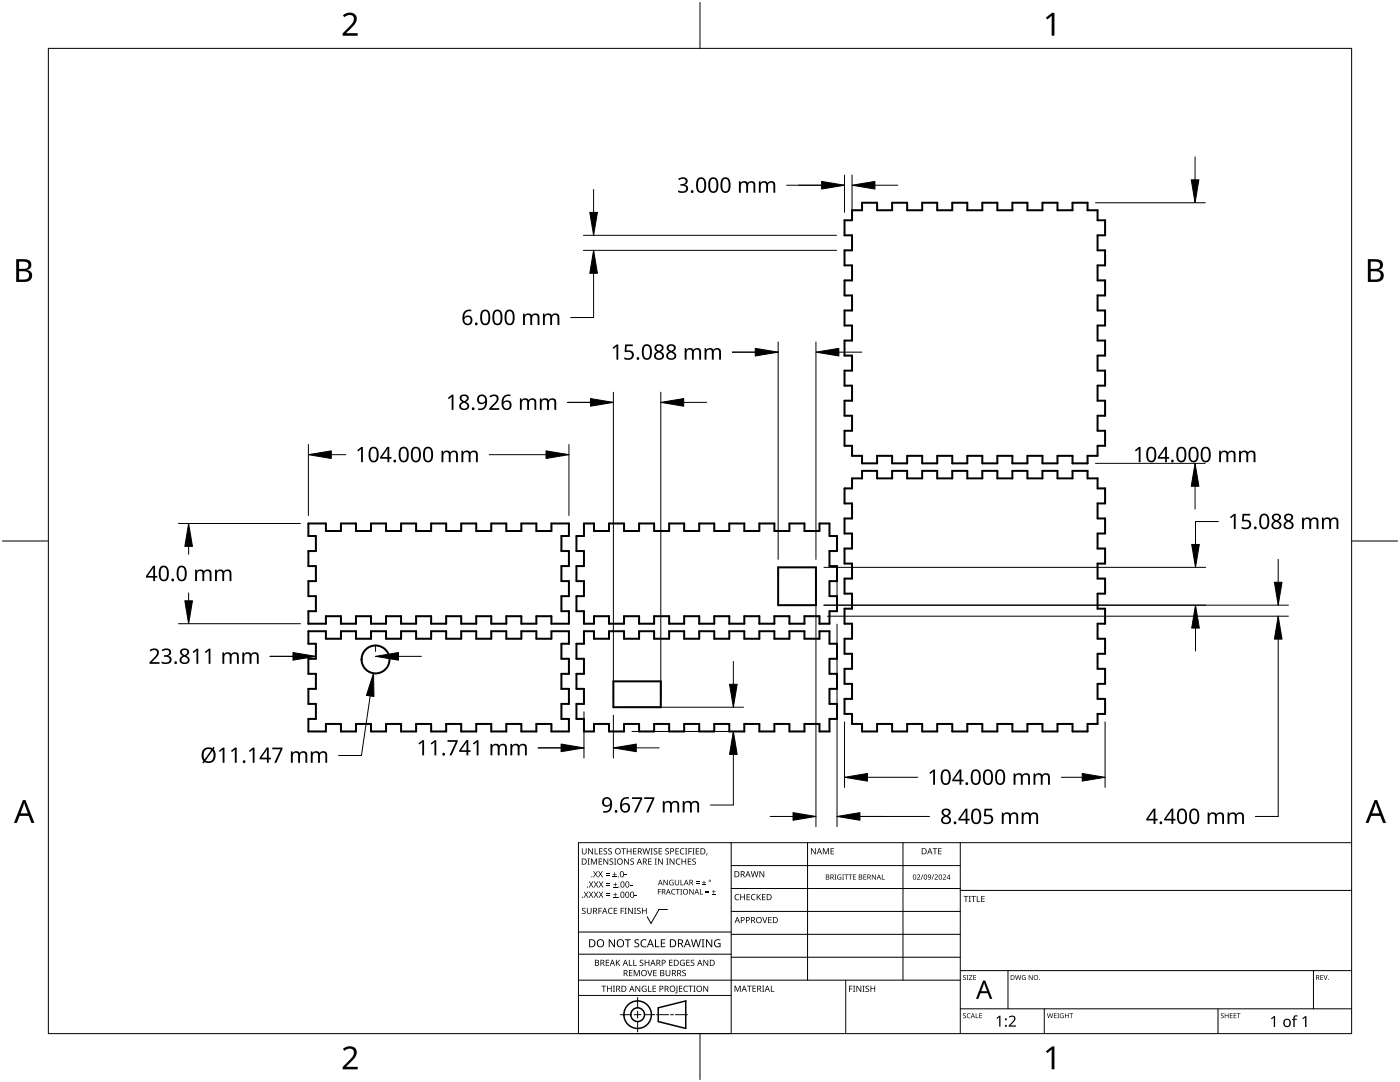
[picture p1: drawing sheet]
<svg xmlns="http://www.w3.org/2000/svg" width="279mm" height="216mm" viewBox="0 0 279 216" stroke-linecap="round" stroke-linejoin="round" font-family="sans-serif">
<g fill="none" stroke="#000" stroke-width=".4">
<path d="M170 42h2v-1.5h3v1.5h3v-1.5h3v1.5h3v-1.5h3v1.5h3v-1.5h3v1.5h3v-1.5h3v1.5h3v-1.5h3v1.5h3v-1.5h3v1.5h3v-1.5h3v1.5h2v2h1.5v3h-1.5v3h1.5v3h-1.5v3h1.5v3h-1.5v3h1.5v3h-1.5v3h1.5v3h-1.5v3h1.5v3h-1.5v3h1.5v3h-1.5v3h1.5v3h-1.5v2h-2v1.5h-3v-1.5h-3v1.5h-3v-1.5h-3v1.5h-3v-1.5h-3v1.5h-3v-1.5h-3v1.5h-3v-1.5h-3v1.5h-3v-1.5h-3v1.5h-3v-1.5h-3v1.5h-3v-1.5h-2v-2h-1.5v-3h1.5v-3h-1.5v-3h1.5v-3h-1.5v-3h1.5v-3h-1.5v-3h1.5v-3h-1.5v-3h1.5v-3h-1.5v-3h1.5v-3h-1.5v-3h1.5v-3h-1.5v-3h1.5zM170 95.5h2v-1.5h3v1.5h3v-1.5h3v1.5h3v-1.5h3v1.5h3v-1.5h3v1.5h3v-1.5h3v1.5h3v-1.5h3v1.5h3v-1.5h3v1.5h3v-1.5h3v1.5h2v2h1.5v3h-1.5v3h1.5v3h-1.5v3h1.5v3h-1.5v3h1.5v3h-1.5v3h1.5v3h-1.5v3h1.5v3h-1.5v3h1.5v3h-1.5v3h1.5v3h-1.5v2h-2v1.5h-3v-1.5h-3v1.5h-3v-1.5h-3v1.5h-3v-1.5h-3v1.5h-3v-1.5h-3v1.5h-3v-1.5h-3v1.5h-3v-1.5h-3v1.5h-3v-1.5h-3v1.5h-3v-1.5h-2v-2h-1.5v-3h1.5v-3h-1.5v-3h1.5v-3h-1.5v-3h1.5v-3h-1.5v-3h1.5v-3h-1.5v-3h1.5v-3h-1.5v-3h1.5v-3h-1.5v-3h1.5v-3h-1.5v-3h1.5zM61.5 104.5h3.5v1.5h3v-1.5h3v1.5h3v-1.5h3v1.5h3v-1.5h3v1.5h3v-1.5h3v1.5h3v-1.5h3v1.5h3v-1.5h3v1.5h3v-1.5h3v1.5h3v-1.5h3.5v2.5h-1.5v3h1.5v3h-1.5v3h1.5v3h-1.5v3h1.5v2.5h-3.5v-1.5h-3v1.5h-3v-1.5h-3v1.5h-3v-1.5h-3v1.5h-3v-1.5h-3v1.5h-3v-1.5h-3v1.5h-3v-1.5h-3v1.5h-3v-1.5h-3v1.5h-3v-1.5h-3v1.5h-3.5v-2.5h1.5v-3h-1.5v-3h1.5v-3h-1.5v-3h1.5v-3h-1.5zM116.5 104.5h2v1.5h3v-1.5h3v1.5h3v-1.5h3v1.5h3v-1.5h3v1.5h3v-1.5h3v1.5h3v-1.5h3v1.5h3v-1.5h3v1.5h3v-1.5h3v1.5h3v-1.5h2v2.5h1.5v3h-1.5v3h1.5v3h-1.5v3h1.5v3h-1.5v2.5h-2v-1.5h-3v1.5h-3v-1.5h-3v1.5h-3v-1.5h-3v1.5h-3v-1.5h-3v1.5h-3v-1.5h-3v1.5h-3v-1.5h-3v1.5h-3v-1.5h-3v1.5h-3v-1.5h-3v1.5h-2v-2.5h-1.5v-3h1.5v-3h-1.5v-3h1.5v-3h-1.5v-3h1.5zM155.3 113.2h7.5v7.6h-7.5zM61.5 126h3.5v1.5h3v-1.5h3v1.5h3v-1.5h3v1.5h3v-1.5h3v1.5h3v-1.5h3v1.5h3v-1.5h3v1.5h3v-1.5h3v1.5h3v-1.5h3v1.5h3v-1.5h3.5v2.5h-1.5v3h1.5v3h-1.5v3h1.5v3h-1.5v3h1.5v2.5h-3.5v-1.5h-3v1.5h-3v-1.5h-3v1.5h-3v-1.5h-3v1.5h-3v-1.5h-3v1.5h-3v-1.5h-3v1.5h-3v-1.5h-3v1.5h-3v-1.5h-3v1.5h-3v-1.5h-3v1.5h-3.5v-2.5h1.5v-3h-1.5v-3h1.5v-3h-1.5v-3h1.5v-3h-1.5zM116.5 126h2v1.5h3v-1.5h3v1.5h3v-1.5h3v1.5h3v-1.5h3v1.5h3v-1.5h3v1.5h3v-1.5h3v1.5h3v-1.5h3v1.5h3v-1.5h3v1.5h3v-1.5h2v2.5h1.5v3h-1.5v3h1.5v3h-1.5v3h1.5v3h-1.5v2.5h-2v-1.5h-3v1.5h-3v-1.5h-3v1.5h-3v-1.5h-3v1.5h-3v-1.5h-3v1.5h-3v-1.5h-3v1.5h-3v-1.5h-3v1.5h-3v-1.5h-3v1.5h-3v-1.5h-3v1.5h-2v-2.5h-1.5v-3h1.5v-3h-1.5v-3h1.5v-3h-1.5v-3h1.5zM122.4 136h9.5v5.1h-9.5z"/>
<circle cx="74.9" cy="131.6" r="2.79"/>
</g>
<path d="M9.7 9.7h260v196.5h-260z" fill="none" stroke="#000" stroke-width=".2"/>
<path d="M139.7 .5v9.2M.5 108h9.2M269.7 108h9.2M139.7 206.2v9.2" fill="none" stroke="#000" stroke-width=".2"/>
<g fill="#000">
<path d="M68.4 3.1a1.64 1.64 0 0 1 2.8 .4 2.52 2.52 0 0 1-1.2 2.2l-.9 .9h2.3v.5h-3v-.4l1.2-1.2a1.95 1.95 0 0 0 .9-2.2 1.23 1.23 0 0 0-1.8 .1zM208.7 3.5l1.3-.9h.4v4.5h-.5v-4l-.9 .8zM68.4 209.3a1.64 1.64 0 0 1 2.8 .4 2.52 2.52 0 0 1-1.2 2.2l-.9 1h2.3v.5h-3v-.5l1.2-1.2a1.95 1.95 0 0 0 .9-2.1 1.23 1.23 0 0 0-1.8 .1zM208.7 209.8l1.3-1h.4v4.6h-.5v-4l-.9 .7z"/>
<path d="M3.2 51.7h1.3a1.28 1.28 0 0 1 1.7 1.3 1.04 1.04 0 0 1-.8 .9 1.23 1.23 0 0 1 1 1.5 1.23 1.23 0 0 1-1.6 .9h-1.6zM3.8 54.1v1.7h.9a.86 .86 0 0 0 1.1-.9 .86 .86 0 0 0-1.1-.8zM3.8 52.2v1.4h.8a.78 .78 0 0 0 1.1-.7 .78 .78 0 0 0-1.1-.7z"/>
<path d="M273 51.7h1.3a1.28 1.28 0 0 1 1.7 1.3 1.04 1.04 0 0 1-.9 .9 1.23 1.23 0 0 1 1 1.5 1.23 1.23 0 0 1-1.5 .9h-1.6zM273.6 54.1v1.7h.9a.86 .86 0 0 0 1.1-.9 .86 .86 0 0 0-1.2-.8zM273.6 52.2v1.4h.8a.78 .78 0 0 0 1-.7 .78 .78 0 0 0-1.1-.7z"/>
<path d="M4.6 159.6h.5l1.8 4.6h-.6l-.6-1.4h-1.8l-.5 1.4h-.6zM4.8 160.2l-.7 2.1h1.4z"/>
<path d="M274.3 159.6h.5l1.8 4.6h-.6l-.5-1.4h-1.8l-.6 1.4h-.6zM274.6 160.2l-.7 2.1h1.4z"/>
</g>
<g fill="none" stroke="#000" stroke-width=".2">
<path d="M145.9 168.1v38.1h-30.5v-38.1h154.3M145.9 172.7h45.7M145.9 177.3h45.7M161.2 168.1v27.5M180.2 168.1v27.5M191.6 168.1v38.1M191.6 177.7h78.1M115.4 198.6h30.5M115.4 195.6h76.2M115.4 190.4h30.5M115.4 186h30.5M127.3 199v2.1"/>
<path d="M133.2 181.5h-1.7l-1.6 2.8-.7-1.4M145.9 181.9h45.7M145.9 186.4h45.7M145.9 191h45.7M168.8 195.6v10.6M191.6 193.7h78.1M201.2 193.7v7.6M262.1 193.7v7.6M123.8 202.5h2.1M126.6 202.5h1.3M127.3 201.8v1.4M127.3 203.8v2.1"/>
<path d="M128.6 202.5h2.1M131 202.5h2.4M133.8 202.5h.6M134.8 202.5h2.4M191.6 201.3h78.1M208.4 201.3v4.9M243.1 201.3v4.9"/>
</g>
<g fill="#000">
<path d="M116.1 169.3h.2v.8a.32 .32 0 0 0 .3 .3 .32 .32 0 0 0 .3-.3v-.8h.2v.8a.47 .47 0 0 1-.5 .4 .47 .47 0 0 1-.5-.5zM116.5 177.9h.2l.3 .5 .3-.5h.1l-.4 .6 .4 .6h-.1l-.3-.5-.4 .5h-.1l.4-.6zM117.3 171.3h.4l-.1 .1v1l.1 .1h-.4l.1-.1v-1zM117.4 169.3h.2l.6 1v-1h.1v1.2h-.1l-.7-1v1h-.1zM117.5 177.9h.2l.3 .5 .3-.5h.1l-.4 .6 .4 .6h-.1l-.4-.5-.3 .5h-.1l.4-.6zM117.5 175.9h.2l.3 .5 .3-.5h.1l-.4 .6 .5 .6h-.2l-.3-.5-.4 .5h-.1l.4-.6zM117.9 171.3h.3l.3 1 .4-1h.2v1.2h-.1v-1l-.4 1h-.1l-.4-1v1h-.2zM118.7 169.3h.1v1h.6v.2h-.7zM118.4 173.8h.1l.3 .5 .3-.5h.2l-.4 .6 .4 .7h-.1l-.4-.6-.3 .6h-.1l.4-.7zM118.5 177.9h.2l.2 .5 .3-.5h.2l-.4 .6 .4 .6h-.1l-.4-.5-.3 .5h-.1l.4-.6zM118.5 175.9h.2l.3 .5 .3-.5h.1l-.4 .6 .4 .6h-.1l-.3-.5-.4 .5h-.1l.4-.6zM119.5 171.3h.7v.1h-.6v.4h.5v.2h-.5v.4h.6v.1h-.7z"/>
<path d="M119.6 169.3h.6v.1h-.5v.4h.5v.1h-.5v.4h.5v.2h-.6zM119.4 173.8h.1l.3 .5 .3-.5h.2l-.4 .6 .4 .7h-.1l-.4-.6-.3 .6h-.2l.5-.7zM119.5 177.9h.1l.3 .5 .3-.5h.2l-.4 .6 .4 .6h-.1l-.4-.5-.3 .5h-.1l.4-.6zM119.5 175.9h.2l.3 .5 .3-.5h.1l-.4 .6 .4 .6h-.1l-.4-.5-.3 .5h-.1l.4-.6zM120.9 174.6h.8v.1h-.8zM120.9 174.2h.8v.1h-.8zM121 178.7h.8v.1h-.8zM121 178.3h.8v.1h-.8zM121 176.6h.8v.1h-.8zM121 176.3h.8v.1h-.8zM120.5 169.4l.4-.1h.3l-.1 .1a.25 .25 0 0 0-.4-.1 .25 .25 0 0 0 0 .4 .4 .4 0 0 1 .5 .3 .4 .4 0 0 1-.3 .5 .4 .4 0 0 1-.5-.2h.2a.27 .27 0 0 0 .4-.1 .27 .27 0 0 0-.3-.3l-.2-.2zM120.4 171.3h.2l.6 1v-1h.2v1.2h-.2l-.6-1v1h-.2z"/>
<path d="M121.4 169.4l.5-.1h.2v.1a.25 .25 0 0 0-.4-.1 .25 .25 0 0 0 0 .4 .4 .4 0 0 1 .4 .3 .4 .4 0 0 1-.2 .5 .4 .4 0 0 1-.5-.2h.1a.27 .27 0 0 0 .5-.1 .27 .27 0 0 0-.4-.3l-.2-.2zM122.3 174.9h.8v.2h-.8zM122.4 179h.8v.1h-.8zM122.4 177h.8v.1h-.8zM121.7 171.4l.4-.1 .3 .1-.1 .1a.25 .25 0 0 0-.4-.1 .25 .25 0 0 0 0 .4 .4 .4 0 0 1 .5 .3 .4 .4 0 0 1-.3 .5 .4 .4 0 0 1-.5-.3l.2 .1a.27 .27 0 0 0 .4-.2 .27 .27 0 0 0-.3-.3l-.2-.2zM122.6 174h.1v.4h.4v.1h-.4v.4h-.1v-.4h-.3v-.1h.3zM122.7 178.1h.1v.4h.4v.1h-.4v.3h-.1v-.3h-.3v-.1h.3zM122.7 176.1h.2v.3h.3v.2h-.3v.3h-.2v-.3h-.3v-.2h.3zM122.5 171.3h.5l-.2 .1v1l.2 .1h-.5l.2-.1v-1zM124 169.3h.9v.1h-.4v1.1h-.1v-1.1h-.4zM124.7 174.5h.4v.2h-.4zM124.6 171.3h.1l.7 1v-1h.1v1.2h-.2l-.6-1v1h-.1z"/>
<path d="M125.7 176.6h.5v.1h-.5zM125.1 169.3h.1v.5h.7v-.5h.1v1.2h-.1v-.6h-.7v.6h-.1zM125.8 171.4l.5-.1 .2 .1v.1a.25 .25 0 0 0-.4-.1 .25 .25 0 0 0 0 .4 .4 .4 0 0 1 .4 .3 .4 .4 0 0 1-.2 .5 .4 .4 0 0 1-.5-.3l.1 .1a.27 .27 0 0 0 .5-.2 .27 .27 0 0 0-.4-.3l-.2-.2zM126.7 178.6h.4v.2h-.4zM126.4 169.3h.6v.1h-.5v.4h.5v.1h-.5v.4h.5v.2h-.6zM128.2 169.3h.2l.2 1 .3-1h.2l.2 1 .3-1h.1l-.3 1.2h-.1l-.3-1.1-.3 1.1h-.2zM129.4 171.3h.6v.1h-.5v.4h.5v.2h-.5v.4h.5v.1h-.6zM129.8 169.3h.5l-.2 .1v1l.2 .1h-.5l.2-.1v-1zM130.7 171.3h.4l-.1 .1v1l.1 .1h-.4l.1-.1v-1zM130.5 169.4l.4-.1h.3l-.1 .1a.25 .25 0 0 0-.4-.1 .25 .25 0 0 0 0 .4 .4 .4 0 0 1 .5 .3 .4 .4 0 0 1-.3 .5 .4 .4 0 0 1-.5-.2h.2a.27 .27 0 0 0 .4-.1 .27 .27 0 0 0-.3-.3l-.2-.2zM131.3 177.4h.6v.1h-.5v.4h.5v.1h-.5v.5h-.1zM131.4 169.3h.7v.1h-.5v.4h.5v.1h-.5v.4h.5v.2h-.7z"/>
<path d="M131.3 171.3h.2l.7 1-.1-1h.2v1.2h-.2l-.6-1v1h-.2zM132.4 175.6h.2l.6 .9v-.9h.1v1h-.2l-.6-.9v.9h-.1zM133 171.3h.4l-.1 .1v1l.1 .1h-.4l.1-.1v-1zM132.8 169.4l.4-.1h.3l-.1 .1a.25 .25 0 0 0-.3-.1 .25 .25 0 0 0 0 .4 .4 .4 0 0 1 .4 .3 .4 .4 0 0 1-.3 .5 .4 .4 0 0 1-.4-.2h.1a.27 .27 0 0 0 .5-.1 .27 .27 0 0 0-.4-.3l-.2-.2zM133.7 175.7l.5-.2 .2 .1v.1a.45 .45 0 0 0-.7 .4 .45 .45 0 0 0 .6 .4v-.3h-.2v-.1h.3v.5a.6 .6 0 0 1-.8-.1 .6 .6 0 0 1 .1-.8zM134.1 177.5l.4-.1h.3l-.1 .2a.44 .44 0 0 0-.6 .4 .44 .44 0 0 0 .6 .3 .52 .52 0 0 1-.7 0 .52 .52 0 0 1 .1-.8zM133.6 171.3h.2l.7 1v-1h.1v1.2h-.2l-.6-1v1h-.2zM134.9 177.4h.8v.1h-.4v1h-.1v-1h-.3zM135 171.5l.5-.2 .3 .1-.1 .1a.49 .49 0 0 0-.7 .4 .49 .49 0 0 0 .7 .5 .52 .52 0 0 1-.6 0 .52 .52 0 0 1-.2-.6zM134.8 169.3h.7v.1h-.6v.4h.5v.1h-.5v.4h.6v.2h-.7zM134.7 175.6h.1v.7a.28 .28 0 0 0 .3 .2 .28 .28 0 0 0 .3-.2v-.7h.1v.7a.42 .42 0 0 1-.4 .4 .42 .42 0 0 1-.4-.4zM135.8 175.6h.1v.9h.5v.1h-.6z"/>
<path d="M135.8 177.4h.3l-.1 .1v.9l.1 .1h-.3l.1-.1v-.9zM135.8 169.4l.5-.2 .3 .1-.1 .1a.49 .49 0 0 0-.7 .5 .49 .49 0 0 0 .8 .4 .52 .52 0 0 1-.7 .1 .52 .52 0 0 1-.2-.6zM136 171.3h.2v.5h.6v-.5h.1v1.2h-.1v-.5h-.6v.5h-.2zM136.7 169.3h.5l-.2 .1v1l.2 .1h-.5l.2-.1v-1zM137.4 169.3h.7v.1h-.6v.4h.5v.2h-.5v.5h-.1zM137.3 171.3h.6v.1h-.5v.4h.5v.2h-.5v.4h.5v.1h-.6zM137.6 177.4h.1l.6 .9v-.9h.1v1.1h-.1l-.6-.9v.9h-.1zM138.2 169.3h.4l-.1 .1v1l.1 .1h-.4l.1-.1v-1zM138.9 176.2h.7v.1h-.7zM138.9 175.9h.7v.1h-.7zM138.2 171.4l.4-.1 .3 .1-.1 .1a.25 .25 0 0 0-.4-.1 .25 .25 0 0 0 0 .4 .4 .4 0 0 1 .5 .3 .4 .4 0 0 1-.3 .5 .4 .4 0 0 1-.5-.3l.2 .1a.27 .27 0 0 0 .4-.2 .27 .27 0 0 0-.3-.3l-.2-.2zM138.9 169.3h.6v.1h-.5v.4h.5v.1h-.5v.4h.5v.2h-.6z"/>
<path d="M139.7 177.4h.1v1h.5v.1h-.6zM140.1 176.5h.8v.1h-.8zM140.4 175.7h.2v.3h.3v.2h-.3v.3h-.2v-.3h-.3v-.2h.3zM140.8 178h.7v.2h-.7zM140.8 177.7h.7v.1h-.7zM141 170.3h.2l-.3 .4zM142.1 178.4h.7v.1h-.7zM142.4 177.6h.1v.3h.3v.1h-.3v.3h-.1v-.3h-.3v-.1h.3zM146.8 178.6l.4-.2 .3 .1v.1a.49 .49 0 0 0-.7 .4 .49 .49 0 0 0 .7 .5 .52 .52 0 0 1-.7 0 .52 .52 0 0 1-.2-.6zM147.7 178.4h.2v.5h.6v-.5h.2v1.2h-.2v-.5h-.6v.5h-.2zM149 178.4h.7v.1h-.5v.4h.4v.2h-.4v.4h.5v.1h-.7zM150 178.6l.5-.2 .3 .1-.1 .1a.49 .49 0 0 0-.7 .4 .49 .49 0 0 0 .8 .5 .52 .52 0 0 1-.7 0 .52 .52 0 0 1-.2-.6z"/>
<path d="M149.8 173.8h.2l.2 1.1 .3-1.1h.2l.3 1.1 .2-1.1h.2l-.3 1.2h-.2l-.3-1-.3 1h-.1zM151 178.4h.2v.6l.5-.6h.2l-.5 .5 .5 .7h-.2l-.4-.6-.1 .6h-.2zM151.6 173.8h.1l.7 1v-1h.1v1.2h-.2l-.6-1v1h-.1zM152.1 178.4h.7v.1h-.6v.4h.5v.2h-.5v.4h.6v.1h-.7zM161.8 169.3h.2l.7 1v-1h.1v1.2h-.2l-.6-1v1h-.2zM164.2 169.3h.2l.4 .9 .4-.9h.2v1.2h-.1v-1.1l-.4 1.1h-.1l-.4-1.1v1.1h-.2zM165.8 169.3h.6v.1h-.5v.4h.5v.1h-.5v.4h.5v.2h-.6zM166.5 174.5h.4l-.1 .1v.8l.1 .1h-.4l.2-.1v-.8zM167.2 174.6l.5-.1h.2l-.1 .2a.42 .42 0 0 0-.6 .3 .42 .42 0 0 0 .6 .4v-.3h-.2v-.1h.3v.5a.56 .56 0 0 1-.7-.1 .56 .56 0 0 1 0-.8zM168.1 174.5h.3l-.1 .1v.8l.1 .1h-.3l.1-.1v-.8zM168.5 174.5h.8v.1h-.3v.9h-.2v-.9h-.3zM169.3 174.5h.8v.1h-.3v.9h-.2v-.9h-.3z"/>
<path d="M170.2 174.5h.6v.1h-.4v.3h.4v.1h-.4v.4h.4v.1h-.6zM172.3 174.5h.6v.1h-.5v.3h.5v.1h-.5v.4h.5v.1h-.6zM174 174.5h.2l.5 .8v-.8h.1v1h-.1l-.6-.8v.8h-.1zM176 174.5h.1v.9h.5v.1h-.6zM183 174.6a.37 .37 0 0 1 .6 0 .37 .37 0 0 1-.2 .6l-.2 .2h.5v.1h-.7l.3-.4a.27 .27 0 0 0 .2-.3 .27 .27 0 0 0-.3-.2zM184.1 174.5h.2l-.4 1h-.1zM186.3 174.5h.1l-.4 1h-.1zM186.1 169.3h.9v.1h-.3v1.1h-.2v-1.1h-.4zM186.5 174.6a.37 .37 0 0 1 .6 0 .37 .37 0 0 1-.2 .6l-.2 .2h.5v.1h-.7l.3-.4a.27 .27 0 0 0 .3-.3 .27 .27 0 0 0-.4-.2zM187.2 169.3h.7v.1h-.5v.4h.5v.1h-.5v.4h.5v.2h-.7zM188.2 174.6a.37 .37 0 0 1 .6 0 .37 .37 0 0 1-.3 .6l-.2 .2h.5v.1h-.7l.3-.4a.27 .27 0 0 0 .3-.3 .27 .27 0 0 0-.4-.2zM192.3 178.8h.9v.1h-.3v1.1h-.2v-1.1h-.4z"/>
<path d="M193.3 178.8h.5l-.2 .1v1l.2 .1h-.5l.2-.1v-1zM193.8 178.8h1v.1h-.4v1.1h-.2v-1.1h-.4zM194.9 178.8h.2v1.1h.5v.1h-.7zM195.8 178.8h.7v.1h-.5v.4h.5v.1h-.5v.5h.5v.1h-.7zM116.2 181.3l.4-.2 .3 .1-.1 .1a.25 .25 0 0 0-.4-.1 .25 .25 0 0 0 0 .4 .4 .4 0 0 1 .5 .3 .4 .4 0 0 1-.3 .5 .4 .4 0 0 1-.5-.2h.2a.27 .27 0 0 0 .4-.1 .27 .27 0 0 0-.3-.3l-.2-.2zM117.1 181.1h.2v.8a.32 .32 0 0 0 .3 .3 .32 .32 0 0 0 .3-.3v-.8h.2v.8a.47 .47 0 0 1-.5 .5 .47 .47 0 0 1-.5-.5zM119.4 181.1h.7v.2h-.5v.4h.5v.1h-.5v.6h-.2zM120 196.7h1v.1h-.4v1.1h-.2v-1.1h-.4zM120.9 191.5h.7v.1h-.6v.4h.5v.2h-.5v.4h.6v.1h-.7zM121.5 181.3l.4-.2 .4 .1-.1 .1a.49 .49 0 0 0-.7 .5 .49 .49 0 0 0 .7 .4 .52 .52 0 0 1-.6 .1 .52 .52 0 0 1-.3-.6zM121.1 196.7h.2v.5h.6v-.5h.2v1.2h-.2v-.6h-.6v.6h-.2zM121.5 187.4h.2l.9 1.3v-1.3h.1v1.6h-.2l-.8-1.3v1.3h-.2z"/>
<path d="M122.3 196.7h.4l-.1 .1v1l.1 .1h-.4l.2-.1v-1zM122.5 181.1h.7v.2h-.6v.4h.5v.1h-.5v.4h.6v.2h-.7zM122.9 191.5h.2v.6l.5-.6h.2l-.5 .5 .5 .7h-.2l-.4-.6-.1 .6h-.2zM123.9 181.1h.6v.2h-.5v.4h.5v.1h-.5v.6h-.1zM124.7 181.1h.4l-.2 .2v.9l.2 .2h-.4l.1-.2v-.9zM124.7 187.4h1.2v.2h-.5v1.4h-.2v-1.4h-.5zM125.5 191.5h.2v1.1h.5v.1h-.7zM125.5 193.6h.7v.1h-.5v.4h.5v.1h-.5v.4h.5v.2h-.7zM125.3 181.1h.2l.7 1.1-.1-1.1h.2v1.3h-.2l-.6-1v1h-.2zM126.4 191.5h.1v1.1h.6v.1h-.7zM126.5 181.1h.5l-.2 .2v.9l.2 .2h-.5l.2-.2v-.9zM126.5 193.6h.2l.4 1 .4-1h.2v1.2h-.2v-1.1l-.4 1.1h-.1l-.4-1.1v1.1h-.1z"/>
<path d="M126.7 187.6l.3-.2 .6 .1-.2 .1a.33 .33 0 0 0-.6 .2 .33 .33 0 0 0 .4 .4 .47 .47 0 0 1 .4 .6 .47 .47 0 0 1-.7 .2h-.3v-.2h.2a.35 .35 0 0 0 .6-.2 .35 .35 0 0 0-.5-.4l-.3-.2zM126.8 196.7h.2l.6 1v-1h.2v1.2h-.2l-.7-1 .1 1h-.2zM127.2 181.3l.4-.2 .3 .1-.1 .1a.25 .25 0 0 0-.4-.1 .25 .25 0 0 0 0 .4 .4 .4 0 0 1 .5 .3 .4 .4 0 0 1-.3 .5 .4 .4 0 0 1-.5-.2h.2a.27 .27 0 0 0 .4-.1 .27 .27 0 0 0-.3-.3l-.2-.2zM127.7 191.6l.4-.1 .3 .1-.1 .1a.25 .25 0 0 0-.3-.1 .25 .25 0 0 0 0 .4 .4 .4 0 0 1 .4 .3 .4 .4 0 0 1-.3 .5 .4 .4 0 0 1-.4-.3l.1 .1a.27 .27 0 0 0 .5-.2 .27 .27 0 0 0-.4-.3l-.2-.2zM128 187.6l.6-.2 .4 .1-.1 .2a.63 .63 0 0 0-.9 .5 .63 .63 0 0 0 1 .6v.2a.83 .83 0 0 1-1.1-.3 .83 .83 0 0 1 .1-1.1zM128.2 196.8l.6-.1 .2 .1v.1a.5 .5 0 0 0-.8 .4 .5 .5 0 0 0 .7 .5v-.4h-.3v-.1h.4v.6a.66 .66 0 0 1-.8-.2 .66 .66 0 0 1 0-.9zM128.1 181.1h.2v.6h.6v-.6h.2v1.3h-.2v-.6h-.6v.6h-.2zM129.2 193.6h.1l.4 1 .3-1h.2l-.4 1.2h-.2zM129.3 196.7h.2v1.1h.5v.1h-.7zM128.7 191.5h.1v.5h.6v-.5h.2v1.2h-.2v-.5h-.6v.5h-.1zM130.7 187.4h.2v1.4h.7v.2h-.9zM130.2 196.7h.7v.1h-.5v.4h.5v.1h-.5v.5h.5v.1h-.7z"/>
<path d="M130.4 193.6h.6v.1h-.5v.4h.5v.1h-.5v.4h.5v.2h-.6zM131.9 187.4h.9v.2h-.7v.5h.6v.2h-.6v.5h.7v.2h-.9zM132.8 193.6h.2v.7a.32 .32 0 0 0 .3 .4 .32 .32 0 0 0 .3-.4v-.7h.2v.7a.47 .47 0 0 1-.5 .5 .47 .47 0 0 1-.5-.5zM133.5 191.5h.7v.1h-.5v.4h.5v.2h-.5v.4h.5v.1h-.7zM135 196.7h.2v1.3l-.1 .2h-.3l-.1-.1 .3-.2zM135.5 196.7h.7v.1h-.5v.4h.4v.1h-.4v.5h.5v.1h-.7zM135.8 191.7l.5-.2 .4 .1-.1 .1a.5 .5 0 0 0-.8 .4 .5 .5 0 0 0 .7 .5v-.4h-.2v-.1h.4v.6a.66 .66 0 0 1-.9-.1 .66 .66 0 0 1 0-.9zM136.2 193.7l.4-.2 .3 .1-.1 .1a.25 .25 0 0 0-.4-.1 .25 .25 0 0 0 0 .4 .4 .4 0 0 1 .5 .3 .4 .4 0 0 1-.3 .5 .4 .4 0 0 1-.5-.2h.2a.27 .27 0 0 0 .5-.1 .27 .27 0 0 0-.4-.3l-.2-.2zM136.5 196.8l.5-.1 .3 .1-.1 .1a.49 .49 0 0 0-.7 .4 .49 .49 0 0 0 .8 .4 .52 .52 0 0 1-.7 .1 .52 .52 0 0 1-.2-.6zM137 191.5h.6v.1h-.5v.4h.5v.2h-.5v.4h.5v.1h-.6zM137.4 196.7h.9v.1h-.4v1.1h-.1v-1.1h-.4zM137.9 191.6l.4-.1 .3 .1-.1 .1a.25 .25 0 0 0-.4-.1 .25 .25 0 0 0 0 .4 .4 .4 0 0 1 .5 .3 .4 .4 0 0 1-.3 .5 .4 .4 0 0 1-.5-.3l.2 .1a.27 .27 0 0 0 .4-.2 .27 .27 0 0 0-.3-.3l-.2-.2z"/>
<path d="M138.4 196.7h.4l-.1 .1v1l.1 .1h-.4l.1-.1v-1zM137.9 187.4h.2l.3 1.4 .4-1.4h.2l.4 1.4 .3-1.4h.2l-.4 1.6h-.2l-.4-1.3-.4 1.3h-.2zM140 187.4h.6l-.2 .2v1.3l.2 .1h-.6l.2-.1v-1.3zM140.4 196.7h.1l.7 1v-1h.1v1.2h-.1l-.7-1v1h-.1zM140.4 191.5h.2l.6 1v-1h.1v1.2h-.1l-.7-1v1h-.1zM140.9 187.4h.2l.9 1.3v-1.3h.1v1.6h-.2l-.8-1.3v1.3h-.2zM142.7 187.6l.7-.2 .4 .1-.1 .2a.65 .65 0 0 0-1 .5 .65 .65 0 0 0 .9 .6v-.4h-.3v-.2h.5v.7a.86 .86 0 0 1-1.1-.1 .86 .86 0 0 1 0-1.2zM146.6 196.7h.2l.4 1 .4-1h.2v1.2h-.1v-1.1l-.4 1.1h-.2l-.4-1.1v1.1h-.1zM149.1 196.7h.9v.1h-.4v1.1h-.1v-1.1h-.4zM150.2 196.7h.7v.1h-.6v.4h.5v.1h-.5v.5h.6v.1h-.7zM152.1 183h.2l.3 1 .4-1h.1l-.4 1.2h-.1zM152.1 196.7h.4l-.1 .1v1l.1 .1h-.4l.1-.1v-1z"/>
<path d="M153.8 196.7h.2v1.1h.5v.1h-.7zM153.3 183h.7v.1h-.5v.4h.5v.1h-.5v.5h.5v.1h-.7zM169.5 196.7h.6v.1h-.5v.5h.5v.1h-.5v.5h-.1zM170.2 196.7h.5l-.2 .1v1l.2 .1h-.5l.2-.1v-1zM170.9 196.7h.2l.6 1v-1h.2v1.2h-.2l-.6-1v1h-.2zM172.1 196.7h.5l-.2 .1v1l.2 .1h-.5l.2-.1v-1zM172.8 196.8l.4-.1h.2v.2a.25 .25 0 0 0-.4-.1 .25 .25 0 0 0 0 .4 .4 .4 0 0 1 .5 .3 .4 .4 0 0 1-.3 .4 .4 .4 0 0 1-.5-.2l.2 .1a.27 .27 0 0 0 .4-.2 .27 .27 0 0 0-.3-.3l-.3-.2zM173.7 196.7h.2v.5h.6v-.5h.2v1.2h-.2v-.6h-.6v.6h-.2zM192.2 194.7l.4-.1h.2l-.1 .1a.24 .24 0 0 0-.3 0 .24 .24 0 0 0-.1 .3 .24 .24 0 0 0 .4 .1 .31 .31 0 0 1 0 .4 .31 .31 0 0 1-.5-.1 .24 .24 0 0 0 .3 .1 .24 .24 0 0 0 .1-.3l-.4-.3zM192.9 194.6h.4l-.1 .1v.7l.1 .1h-.4l.1-.1v-.7zM193.4 194.6h.6l-.5 .8h.6v.1h-.7l.5-.8h-.5zM194.2 194.6h.6v.1h-.4v.3h.4v.1h-.4v.3h.4v.1h-.6z"/>
<path d="M202.6 194.6h.1l.2 .8 .2-.8h.2l.2 .8 .2-.8h.1l-.2 .9h-.2l-.2-.8-.2 .8h-.2zM204 194.7l.4-.1h.3l-.1 .1a.4 .4 0 0 0-.6 .4 .4 .4 0 0 0 .6 .3v-.3l-.2-.1h.3v.5a.53 .53 0 0 1-.7-.1 .53 .53 0 0 1 0-.7zM205.3 194.6h.1l.6 .8v-.8h.1v.9h-.2l-.5-.8v.8h-.1zM263.5 194.6h.6v.1h-.5v.3h.4v.1h-.4v.3h.5v.1h-.6zM264.1 194.6h.2l.2 .8 .3-.8h.2l-.4 .9h-.1zM192.2 202.3l.4-.1h.2l-.1 .1a.24 .24 0 0 0-.3 0 .24 .24 0 0 0-.1 .3 .24 .24 0 0 0 .4 .1 .31 .31 0 0 1 0 .5 .31 .31 0 0 1-.5-.2 .24 .24 0 0 0 .3 .1 .24 .24 0 0 0 .1-.3l-.4-.2zM193.1 202.3l.3-.1h.3l-.1 .1a.39 .39 0 0 0-.5 .4 .39 .39 0 0 0 .5 .3 .46 .46 0 0 1-.6 0 .46 .46 0 0 1 .1-.7zM194.7 202.2h.1v.8h.5v.2h-.6zM195.4 202.2h.6v.1h-.4v.3h.4v.1h-.4v.4h.4v.1h-.6zM198.9 203.1l.5-.4h.3v2.2h-.3v-1.9l-.4 .3zM201.3 202.9a.76 .76 0 0 1 1.2 0 .76 .76 0 0 1-.3 1.1l-.6 .6h1.1v.3h-1.4v-.3l.8-.8a.52 .52 0 0 0 .2-.8 .52 .52 0 0 0-.8 .1zM209 202.2h.1l.2 .8 .2-.8h.1l.3 .8 .2-.8h.1l-.3 1h-.1l-.2-.9-.3 .9h-.1z"/>
<path d="M210.3 202.2h.6v.1h-.4v.3h.3v.1h-.3v.4h.4v.1h-.6zM211 202.2h.4l-.2 .1v.8l.2 .1h-.4l.1-.1v-.8zM211.6 202.3l.7-.1-.1 .1a.4 .4 0 0 0-.6 .4 .4 .4 0 0 0 .6 .3v-.2l-.2-.2h.3v.5a.53 .53 0 0 1-.7-.1 .53 .53 0 0 1 0-.7zM212.5 202.2h.2v.4h.5v-.4h.1v1h-.1v-.5h-.5v.5h-.2zM213.4 202.2h.8v.1h-.3v.9h-.2v-.9h-.3zM243.7 202.3l.3-.1h.2v.1a.24 .24 0 0 0-.3 0 .24 .24 0 0 0-.1 .3 .24 .24 0 0 0 .3 .1 .31 .31 0 0 1 0 .5 .31 .31 0 0 1-.5-.2 .24 .24 0 0 0 .4 .1 .24 .24 0 0 0 0-.3l-.3-.2zM244.4 202.2h.2v.4h.5v-.4h.1v1h-.1v-.5h-.5v.5h-.2zM245.4 202.2h.6v.1h-.4v.3h.4v.1h-.4v.4h.4v.1h-.6zM246.2 202.2h.5v.1h-.4v.3h.4v.1h-.4v.4h.4v.1h-.5zM246.8 202.2h.8v.1h-.3v.9h-.2v-.9h-.3zM253.7 203.2l.6-.5h.2v2.2h-.3v-1.9l-.4 .4zM258.2 202.7l.3-.1h.5l-.1 .3-.4-.1-.1 .2v.3h.4v.2h-.4v1.4h-.3v-1.4h-.3l.3-.2z"/>
<path d="M259.9 203.2l.6-.5h.2v2.2h-.2v-1.9l-.5 .4z"/>
<path d="M116.1 171.3h.4a.61 .61 0 0 1 .6 .6 .61 .61 0 0 1-.6 .6h-.4zM116.3 171.4v1h.1a.48 .48 0 0 0 .5-.5 .48 .48 0 0 0-.4-.5z"/>
<path d="M122.7 169.9a.61 .61 0 0 1 1.2 0 .61 .61 0 0 1-1.2 0zM122.9 169.9a.45 .45 0 0 0 .9 0 .45 .45 0 0 0-.9 0z"/>
<path d="M123.1 171.9a.61 .61 0 0 1 1.2 0 .61 .61 0 0 1-1.2 0zM123.3 171.9a.45 .45 0 0 0 .9 0 .45 .45 0 0 0-.9 0z"/>
<path d="M123.9 173.9a.5 .5 0 0 1 .6 .1 .5 .5 0 0 1 0 .7 .44 .44 0 0 1-.6 .3 .44 .44 0 0 1-.2-.6zM123.9 174a.48 .48 0 0 0-.1 .6 .48 .48 0 0 0 .5 .3v-.8l-.1-.1z"/>
<path d="M124 178a.5 .5 0 0 1 .6 .1 .5 .5 0 0 1 0 .6 .44 .44 0 0 1-.6 .4 .44 .44 0 0 1-.2-.6zM124.1 178.1a.48 .48 0 0 0-.2 .6 .48 .48 0 0 0 .5 .3v-.8l-.1-.2z"/>
<path d="M124 176a.5 .5 0 0 1 .6 .1 .5 .5 0 0 1 0 .6 .44 .44 0 0 1-.6 .4 .44 .44 0 0 1-.2-.7zM124.1 176.1a.48 .48 0 0 0-.2 .5 .48 .48 0 0 0 .5 .3v-.7l-.1-.2z"/>
<path d="M124.9 178a.5 .5 0 0 1 .7 .1 .5 .5 0 0 1 0 .6 .44 .44 0 0 1-.6 .4 .44 .44 0 0 1-.2-.6zM125 178.1a.48 .48 0 0 0-.1 .6 .48 .48 0 0 0 .4 .3l.1-.8-.2-.2z"/>
<path d="M124.9 176a.5 .5 0 0 1 .7 .1 .5 .5 0 0 1 0 .6 .44 .44 0 0 1-.6 .4 .44 .44 0 0 1-.2-.7zM125 176.1a.48 .48 0 0 0-.1 .5 .48 .48 0 0 0 .5 .3v-.7l-.1-.2z"/>
<path d="M125.9 178a.5 .5 0 0 1 .6 .1 .5 .5 0 0 1 0 .6 .44 .44 0 0 1-.5 .4 .44 .44 0 0 1-.2-.6zM126 178.1a.48 .48 0 0 0-.2 .6 .48 .48 0 0 0 .5 .3l.1-.8-.2-.2z"/>
<path d="M127.3 169.3h.3a.35 .35 0 0 1 .5 .2 .35 .35 0 0 1-.3 .4l.4 .6h-.2l-.3-.5h-.3v.5h-.1zM127.4 169.4v.4h.2a.23 .23 0 0 0 .3-.2 .23 .23 0 0 0-.3-.2z"/>
<path d="M127.5 171.3h.2l.4 1.2h-.1l-.2-.4h-.4l-.2 .4h-.1zM127.6 171.5l-.2 .5h.4z"/>
<path d="M128.3 171.3h.3a.35 .35 0 0 1 .5 .2 .35 .35 0 0 1-.3 .5l.4 .5h-.2l-.3-.5h-.2v.5h-.2zM128.5 171.4v.5h.1a.23 .23 0 0 0 .3-.2 .23 .23 0 0 0-.3-.3z"/>
<path d="M131.7 175.5h.1l.5 1.1h-.2l-.1-.3h-.4l-.2 .3h-.1zM131.8 175.7l-.2 .5h.3z"/>
<path d="M132.1 177.4h.3a.31 .31 0 0 1 .4 .2 .31 .31 0 0 1-.2 .4l.3 .5h-.2l-.3-.5h-.2v.5h-.1zM132.2 177.5v.4h.2a.21 .21 0 0 0 .2-.2 .21 .21 0 0 0-.2-.2z"/>
<path d="M133.3 177.4h.1l.5 1.1h-.2l-.1-.4h-.4l-.2 .4h-.1zM133.4 177.5l-.2 .5h.4z"/>
<path d="M133.8 169.3h.3a.41 .41 0 0 1 .4 .5 .41 .41 0 0 1-.6 .2v.5h-.1zM133.9 169.4v.5a.29 .29 0 0 0 .5-.3 .29 .29 0 0 0-.5-.2z"/>
<path d="M136.9 175.5h.1l.4 1.1h-.1l-.1-.3h-.5l-.1 .3h-.1zM137 175.7l-.2 .5h.3z"/>
<path d="M136.2 177.9a.55 .55 0 0 1 1.1 0 .55 .55 0 0 1-1.1 0zM136.4 177.9a.45 .45 0 0 0 .9 0 .45 .45 0 0 0-.9 0z"/>
<path d="M137.6 175.6h.3a.31 .31 0 0 1 .4 .2 .31 .31 0 0 1-.2 .4l.3 .4h-.2l-.3-.4h-.2v.4h-.1zM137.7 175.7v.4h.2a.21 .21 0 0 0 .2-.2 .21 .21 0 0 0-.2-.2z"/>
<path d="M139 177.4h.1l.4 1.1h-.1l-.1-.4h-.5l-.1 .4h-.1zM139.1 177.5l-.2 .5h.3z"/>
<path d="M139.8 169.3h.4a.61 .61 0 0 1 .6 .6 .61 .61 0 0 1-.7 .6h-.3zM140 169.4v.9h.1a.48 .48 0 0 0 .5-.4 .48 .48 0 0 0-.4-.5z"/>
<path d="M141.4 175.8a.25 .25 0 0 1 .5 0 .25 .25 0 0 1-.5 0zM141.5 175.8a.15 .15 0 0 0 .3 0 .15 .15 0 0 0-.3 0z"/>
<path d="M146.6 173.8h.4a.61 .61 0 0 1 .6 .6 .61 .61 0 0 1-.7 .6h-.3zM146.7 174v.9h.2a.48 .48 0 0 0 .5-.5 .48 .48 0 0 0-.5-.4z"/>
<path d="M147.8 173.8h.4a.35 .35 0 0 1 .4 .3 .35 .35 0 0 1-.2 .4l.3 .5h-.2l-.3-.5h-.2v.5h-.2zM148 174v.4h.2a.23 .23 0 0 0 .3-.2 .23 .23 0 0 0-.3-.2z"/>
<path d="M149.2 173.8h.1l.5 1.2h-.1l-.2-.3h-.5l-.1 .3h-.2zM149.3 174l-.2 .5h.4z"/>
<path d="M153 178.4h.4a.61 .61 0 0 1 .6 .6 .61 .61 0 0 1-.6 .6h-.4zM153.2 178.5v1h.1a.48 .48 0 0 0 .5-.5 .48 .48 0 0 0-.4-.5z"/>
<path d="M163.4 169.2h.2l.5 1.3h-.2l-.2-.4h-.4l-.2 .4h-.1zM163.5 169.4l-.2 .6h.4z"/>
<path d="M164.8 174.5h.3a.26 .26 0 0 1 .4 .1 .26 .26 0 0 1-.2 .4 .28 .28 0 0 1 .2 .3 .28 .28 0 0 1-.3 .2h-.4zM164.9 175v.4h.2a.19 .19 0 0 0 .3-.2 .19 .19 0 0 0-.3-.2zM164.9 174.6v.3h.2a.17 .17 0 0 0 .3-.1 .18 .18 0 0 0-.3-.2z"/>
<path d="M165.7 174.5h.3a.29 .29 0 0 1 .4 .2 .29 .29 0 0 1-.2 .4l.3 .4h-.2l-.2-.4h-.2v.4h-.2zM165.9 174.6v.4h.1a.2 .2 0 0 0 .3-.2 .2 .2 0 0 0-.3-.2z"/>
<path d="M171.4 174.5h.3a.26 .26 0 0 1 .3 .1 .26 .26 0 0 1-.1 .4 .28 .28 0 0 1 .2 .3 .28 .28 0 0 1-.4 .2h-.3zM171.5 175v.4h.2a.19 .19 0 0 0 .3-.2 .19 .19 0 0 0-.3-.2zM171.5 174.6v.3h.2a.17 .17 0 0 0 .2-.1 .17 .17 0 0 0-.2-.2z"/>
<path d="M173.1 174.5h.3a.29 .29 0 0 1 .4 .2 .29 .29 0 0 1-.2 .4l.2 .4h-.1l-.3-.4h-.2v.4h-.1zM173.2 174.6v.4h.2a.2 .2 0 0 0 .2-.2 .2 .2 0 0 0-.2-.2z"/>
<path d="M175.3 174.5h.2l.4 1h-.2l-.1-.3h-.4l-.1 .3h-.2zM175.4 174.6l-.2 .5h.4z"/>
<path d="M182.3 174.6h.4l.2 .5a.38 .38 0 0 1-.5 .4 .38 .38 0 0 1-.2-.6zM182.4 174.6v.1a.39 .39 0 0 0-.1 .4 .39 .39 0 0 0 .3 .3 .4 .4 0 0 0 .2-.5 .4 .4 0 0 0-.4-.3z"/>
<path d="M184 169.3h.3a.61 .61 0 0 1 .6 .6 .61 .61 0 0 1-.6 .6h-.3zM184.1 169.4v.9h.2a.48 .48 0 0 0 .5-.4 .48 .48 0 0 0-.5-.5z"/>
<path d="M184.5 174.6h.4l.1 .5a.38 .38 0 0 1-.4 .4 .38 .38 0 0 1-.3-.6zM184.5 174.6v.1a.39 .39 0 0 0-.1 .4 .39 .39 0 0 0 .4 .3 .4 .4 0 0 0 .2-.5 .4 .4 0 0 0-.5-.3z"/>
<path d="M185.3 174.6a.49 .49 0 0 1 .6 .3 .49 .49 0 0 1-.4 .6h-.3v-.1h.4l.1-.4a.32 .32 0 0 1-.5 0 .32 .32 0 0 1 .1-.4zM185.3 174.8a.22 .22 0 0 0 .4 0 .22 .22 0 0 0-.4 0z"/>
<path d="M185.5 169.2h.1l.5 1.3h-.1l-.2-.4h-.5l-.1 .4h-.2zM185.6 169.4l-.2 .6h.4z"/>
<path d="M187.5 174.6h.4l.1 .5a.38 .38 0 0 1-.4 .4 .38 .38 0 0 1-.3-.6zM187.5 174.6v.1a.39 .39 0 0 0-.1 .4 .39 .39 0 0 0 .4 .3 .4 .4 0 0 0 .1-.5 .4 .4 0 0 0-.4-.3z"/>
<path d="M189.4 174.5h.1v.7h.2l-.2 .3h-.1v-.2h-.5zM189.4 174.6l-.4 .6h.4z"/>
<path d="M118.4 181.1h.3a.35 .35 0 0 1 .4 .3 .35 .35 0 0 1-.2 .4l.3 .6h-.1l-.3-.5h-.3v.5h-.1zM118.5 181.3v.4h.2a.23 .23 0 0 0 .3-.2 .23 .23 0 0 0-.3-.2z"/>
<path d="M118.7 191.5h.4a.31 .31 0 0 1 .4 .2 .31 .31 0 0 1-.2 .4 .33 .33 0 0 1 .3 .4 .33 .33 0 0 1-.4 .2h-.5zM118.9 192.2v.4h.2a.23 .23 0 0 0 .3-.2 .23 .23 0 0 0-.3-.2zM118.9 191.6v.4h.2a.21 .21 0 0 0 .3-.2 .21 .21 0 0 0-.3-.2z"/>
<path d="M117.6 187.4h.5a.79 .79 0 0 1 .7 .8 .79 .79 0 0 1-.8 .8h-.4zM117.8 187.6v1.2h.2a.62 .62 0 0 0 .6-.6 .62 .62 0 0 0-.6-.6z"/>
<path d="M119.8 191.5h.4a.35 .35 0 0 1 .4 .3 .35 .35 0 0 1-.2 .4l.3 .5h-.2l-.3-.5h-.2v.5h-.2zM120 191.6v.5h.2a.23 .23 0 0 0 .3-.2 .23 .23 0 0 0-.3-.3z"/>
<path d="M119.3 187.6a.77 .77 0 0 1 1.1 .1 .77 .77 0 0 1-.2 1.1 .77 .77 0 0 1-1-.2l-.1-.6zM119.5 187.7a.63 .63 0 0 0-.2 .8 .63 .63 0 0 0 .8 .3 .63 .63 0 0 0 .2-.9 .63 .63 0 0 0-.8-.2z"/>
<path d="M120.6 181.1h.2l.4 1.3h-.1l-.2-.4h-.4l-.2 .4h-.1zM120.7 181.3l-.2 .6h.4z"/>
<path d="M122.1 191.5h.2l.5 1.2h-.2l-.1-.3h-.5l-.2 .3h-.1zM122.2 191.7l-.2 .5h.4z"/>
<path d="M123 196.7h.3a.35 .35 0 0 1 .4 .2 .35 .35 0 0 1-.2 .5l.3 .5h-.1l-.3-.5h-.3v.5h-.1zM123.1 196.8v.5h.2a.23 .23 0 0 0 .3-.3 .23 .23 0 0 0-.3-.2z"/>
<path d="M123.3 187.6a.77 .77 0 0 1 1.1 .1 .77 .77 0 0 1-.2 1.1 .77 .77 0 0 1-1.1-.2v-.6zM123.5 187.7a.63 .63 0 0 0-.2 .8 .63 .63 0 0 0 .8 .3 .63 .63 0 0 0 .2-.9 .63 .63 0 0 0-.8-.2z"/>
<path d="M124.5 193.6h.3a.35 .35 0 0 1 .4 .2 .35 .35 0 0 1-.2 .4l.3 .6h-.1l-.3-.5h-.3v.5h-.1zM124.6 193.7v.4h.2a.23 .23 0 0 0 .3-.2 .23 .23 0 0 0-.3-.2z"/>
<path d="M124 196.7h.4a.61 .61 0 0 1 .6 .6 .61 .61 0 0 1-.6 .6h-.4zM124.2 196.8v1h.2a.48 .48 0 0 0 .5-.5 .48 .48 0 0 0-.5-.5z"/>
<path d="M124.7 191.5h.2l.4 1.2h-.1l-.2-.3h-.4l-.2 .3h-.1zM124.8 191.7l-.2 .5h.4z"/>
<path d="M126 196.7h.2l.4 1.2h-.1l-.2-.4h-.4l-.2 .4h-.1zM126.1 196.8l-.2 .6h.4z"/>
<path d="M127.9 194.2a.61 .61 0 0 1 1.2 0 .61 .61 0 0 1-1.2 0zM128.1 194.2a.45 .45 0 0 0 .9 0 .45 .45 0 0 0-.9 0z"/>
<path d="M129.7 187.4h.2l.6 1.6h-.2l-.2-.5h-.6l-.2 .5h-.2zM129.8 187.6l-.3 .7h.5z"/>
<path d="M130.2 191.5h.2l.4 1.2h-.1l-.2-.3h-.4l-.2 .3h-.1zM130.3 191.7l-.2 .5h.4z"/>
<path d="M131 191.5h.3a.35 .35 0 0 1 .5 .3 .35 .35 0 0 1-.3 .4l.4 .5h-.2l-.3-.5h-.2v.5h-.2zM131.2 191.6v.5h.1a.23 .23 0 0 0 .3-.2 .23 .23 0 0 0-.3-.3z"/>
<path d="M131.8 193.6h.3a.31 .31 0 0 1 .4 .1 .31 .31 0 0 1-.2 .4 .33 .33 0 0 1 .3 .4 .33 .33 0 0 1-.4 .3h-.4zM131.9 194.2v.4h.3a.23 .23 0 0 0 .2-.2 .23 .23 0 0 0-.3-.2zM131.9 193.7v.4h.2a.21 .21 0 0 0 .3-.2 .21 .21 0 0 0-.3-.2z"/>
<path d="M131.6 196.7h.3a.41 .41 0 0 1 .5 .5 .41 .41 0 0 1-.6 .2v.5h-.2zM131.8 196.8v.5a.29 .29 0 0 0 .4-.2 .29 .29 0 0 0-.4-.3z"/>
<path d="M132.6 196.7h.4a.35 .35 0 0 1 .4 .2 .35 .35 0 0 1-.2 .5l.3 .5h-.2l-.3-.5h-.2v.5h-.2zM132.8 196.8v.5h.2a.23 .23 0 0 0 .3-.3 .23 .23 0 0 0-.3-.2z"/>
<path d="M132.1 191.5h.3a.41 .41 0 0 1 .4 .5 .41 .41 0 0 1-.6 .3v.4h-.1zM132.2 191.6v.5a.29 .29 0 0 0 .5-.2 .29 .29 0 0 0-.5-.3z"/>
<path d="M134.1 193.6h.3a.35 .35 0 0 1 .5 .2 .35 .35 0 0 1-.3 .4l.4 .6h-.2l-.3-.5h-.2v.5h-.2zM134.3 193.7v.4h.1a.23 .23 0 0 0 .3-.2 .23 .23 0 0 0-.3-.2z"/>
<path d="M133.6 197.3a.61 .61 0 0 1 1.2 0 .61 .61 0 0 1-1.2 0zM133.8 197.3a.45 .45 0 0 0 .9 0 .45 .45 0 0 0-.9 0z"/>
<path d="M133.7 187.4h.5a.79 .79 0 0 1 .7 .8 .79 .79 0 0 1-.8 .8h-.4zM133.9 187.6v1.2h.2a.62 .62 0 0 0 .6-.6 .62 .62 0 0 0-.6-.6z"/>
<path d="M135.2 193.6h.3a.35 .35 0 0 1 .4 .2 .35 .35 0 0 1-.2 .4l.3 .6h-.2l-.2-.5h-.3v.5h-.1zM135.3 193.7v.4h.2a.23 .23 0 0 0 .3-.2 .23 .23 0 0 0-.3-.2z"/>
<path d="M134.5 191.5h.4a.61 .61 0 0 1 .6 .6 .61 .61 0 0 1-.7 .6h-.3zM134.6 191.6v1h.2a.48 .48 0 0 0 .5-.5 .48 .48 0 0 0-.5-.5z"/>
<path d="M135.3 187.4h.4a.45 .45 0 0 1 .6 .3 .45 .45 0 0 1-.3 .6l.4 .7h-.2l-.4-.6h-.3v.6h-.2zM135.5 187.6v.6h.2a.3 .3 0 0 0 .4-.3 .3 .3 0 0 0-.4-.3z"/>
<path d="M137.1 187.4h.2l.6 1.6h-.2l-.2-.5h-.7l-.1 .5h-.2zM137.2 187.6l-.3 .7h.5z"/>
<path d="M139.6 191.5h.1l.5 1.2h-.2l-.1-.3h-.5l-.1 .3h-.2zM139.7 191.7l-.2 .5h.4z"/>
<path d="M138.9 197.3a.61 .61 0 0 1 1.2 0 .61 .61 0 0 1-1.2 0zM139.1 197.3a.45 .45 0 0 0 .9 0 .45 .45 0 0 0-.9 0z"/>
<path d="M141.7 191.5h.3a.61 .61 0 0 1 .6 .6 .61 .61 0 0 1-.6 .6h-.3zM141.8 191.6v1h.2a.48 .48 0 0 0 .5-.5 .48 .48 0 0 0-.5-.5z"/>
<path d="M147.1 183h.1l.5 1.2h-.2l-.1-.4h-.5l-.2 .4h-.1zM147.1 183.1l-.2 .6h.4z"/>
<path d="M147.8 183h.4a.41 .41 0 0 1 .4 .5 .41 .41 0 0 1-.6 .2v.5h-.2zM148 183.1v.5a.29 .29 0 0 0 .5-.2 .29 .29 0 0 0-.5-.3z"/>
<path d="M148.5 196.7h.1l.5 1.2h-.2l-.1-.4h-.5l-.2 .4h-.1zM148.5 196.8l-.2 .6h.4z"/>
<path d="M148.9 183h.3a.41 .41 0 0 1 .4 .5 .41 .41 0 0 1-.6 .2v.5h-.1zM149 183.1v.5a.29 .29 0 0 0 .5-.2 .29 .29 0 0 0-.5-.3z"/>
<path d="M149.9 183h.3a.35 .35 0 0 1 .5 .2 .35 .35 0 0 1-.3 .5l.4 .5h-.2l-.3-.5h-.2v.5h-.2zM150.1 183.1v.5h.1a.23 .23 0 0 0 .3-.3 .23 .23 0 0 0-.3-.2z"/>
<path d="M151.1 196.7h.4a.35 .35 0 0 1 .4 .2 .35 .35 0 0 1-.2 .5l.3 .5h-.2l-.3-.5h-.2v.5h-.2zM151.3 196.8v.5h.2a.23 .23 0 0 0 .2-.3 .23 .23 0 0 0-.2-.2z"/>
<path d="M150.8 183.6a.61 .61 0 0 1 1.2 0 .61 .61 0 0 1-1.2 0zM151.1 183.6a.45 .45 0 0 0 .9 0 .45 .45 0 0 0-.9 0z"/>
<path d="M153.1 196.7h.1l.5 1.2h-.2l-.1-.4h-.5l-.2 .4h-.1zM153.1 196.8l-.2 .6h.4z"/>
<path d="M154.3 183h.3a.61 .61 0 0 1 .6 .6 .61 .61 0 0 1-.6 .6h-.3zM154.4 183.1v1h.2a.48 .48 0 0 0 .5-.5 .48 .48 0 0 0-.5-.5z"/>
<path d="M196.2 195.7h.4l1.4 3.6h-.4l-.5-1.1h-1.4l-.5 1.1h-.4zM196.4 196.1l-.6 1.7h1.2z"/>
<path d="M201.7 194.6h.3a.49 .49 0 0 1 .5 .5 .49 .49 0 0 1-.5 .4h-.3zM201.8 194.7v.7h.4l.1-.2v-.3z"/>
<path d="M206.2 195.1a.5 .5 0 0 1 1 0 .5 .5 0 0 1-1 0zM206.4 195.1a.36 .36 0 0 0 .7 0 .36 .36 0 0 0-.7 0z"/>
<path d="M262.7 194.6h.2a.28 .28 0 0 1 .4 .1 .28 .28 0 0 1-.2 .4l.3 .4h-.2l-.2-.4h-.2v.4h-.1zM262.8 194.7v.3h.1a.19 .19 0 0 0 .3-.2 .19 .19 0 0 0-.3-.1z"/>
<path d="M194.1 202.2l.5 1-.3-.3h-.3l-.3 .3zM194.2 202.3l-.2 .4h.3z"/>
<path d="M256.3 203.5a.81 .81 0 0 1 1.2 .1 .81 .81 0 0 1-.2 1.1 .81 .81 0 0 1-1.1-.2l-.1-.6zM256.6 203.6a.6 .6 0 0 0-.2 .8 .6 .6 0 0 0 .8 .2l.1-.2a.56 .56 0 0 0 0-.7 .56 .56 0 0 0-.7-.1z"/>
<circle cx="116.2" cy="179.1" r=".11"/>
<circle cx="117.2" cy="177" r=".11"/>
<circle cx="118.1" cy="175" r=".11"/>
<circle cx="123.4" cy="175" r=".11"/>
<circle cx="123.5" cy="179.1" r=".11"/>
<circle cx="123.5" cy="177" r=".11"/>
<circle cx="207.5" cy="195.5" r=".09"/>
<circle cx="265.1" cy="195.5" r=".09"/>
<circle cx="200.8" cy="204.7" r=".2"/>
<circle cx="200.8" cy="203.4" r=".2"/>
</g>
<g fill="none" stroke="#000" stroke-width=".3">
<path d="M131.4 201.1l5.5-1.4v5.5l-5.5-1.4z"/>
<circle cx="127.3" cy="202.5" r="1.37"/>
<circle cx="127.3" cy="202.5" r="2.74"/>
</g>
<g fill="none" stroke="#000" stroke-width=".2">
<path d="M118.5 37.8v4.6M157 37h11.5M168.5 34.9v7.5M170 34.9v7.5M174.6 37h4.6M238.5 31.3v4.6M116.4 47h50.6M116.4 50h50.6M118.5 50v13.4h-4.6M218.6 40.5h21.9M122.4 78.3v61.2M131.9 78.3v61.2"/>
<path d="M146.2 70.3h9.1M155.3 68.2v43.4M162.8 68.2v43.4M167.4 70.3h4.6M61.5 88.7v14.2M66.1 90.7h2.9M97.6 90.7h11.4M113.3 80.3h9.1M113.5 88.7v14.2M136.4 80.3h4.6M218.6 92.5h21.9M238.5 97v4.6"/>
<path d="M35.6 104.5h24.4M37.6 109v1.6M37.6 118.3v1.6M162.8 114.8v50.1M164.4 113.2h76.2M167 114.5v4.7M243.2 104.1h-4.6v9.1M255.1 111.6v4.6M35.6 124.5h24.4M53.9 131h9.1M63 128.9v1M73.9 138.9l-1.8 11.8h-4.5"/>
<path d="M74.9 128.9v1.1M79.5 131h4.6M146.4 132v4.5M164.4 120.8h92.7M165.1 123h92M167 124.5v40.4M238.6 125.3v4.6M255.1 123v39.9h-4.6M107.4 149.2h9.1M116.5 142v9.3M122.4 142.7v8.6M124 141.1h24.4"/>
<path d="M126.1 146h22.3M127 149.2h4.6M146.4 146v14.6h-4.6M168.5 144v13.1M173.1 155.1h10.1M211.8 155.1h4.2M220.5 144v13.1M153.7 162.9h4.6M167 162.9h18.5"/>
</g>
<g fill="#000" stroke="#000" stroke-width=".2">
<path d="M164 36.2l4.5 .8-4.5 .7zM170 37l4.6-.8v1.5zM237.7 35.9h1.6l-.8 4.6zM118.5 50l.7 4.5h-1.5zM117.7 42.4h1.5l-.7 4.6zM117.8 79.5l4.6 .8-4.6 .8zM150.7 69.5l4.6 .8-4.6 .7zM162.8 70.3l4.6-.8v1.5zM61.5 90.7l4.6-.7v1.5zM109 90l4.5 .7-4.5 .8zM131.9 80.3l4.5-.8v1.6zM238.5 92.5l.8 4.5h-1.6z"/>
<path d="M37.6 104.5l.8 4.5h-1.5zM36.9 119.9h1.5l-.8 4.6zM237.8 108.6h1.6l-.8 4.6zM254.3 116.2h1.6l-.8 4.6zM58.5 130.2l4.5 .8-4.5 .7zM74.5 134.3l.1 4.7-1.5-.2zM74.9 131l4.6-.8v1.5zM145.6 136.5h1.5l-.7 4.6zM238.6 120.8l.8 4.5h-1.6zM255.1 123l.8 4.5h-1.6zM112 148.5l4.5 .7-4.5 .8zM122.4 149.2l4.6-.7v1.5z"/>
<path d="M146.4 146l.7 4.5h-1.5zM168.5 155.1l4.6-.8v1.6zM216 154.3l4.5 .8-4.5 .8zM158.3 162.2l4.5 .7-4.5 .8zM167 162.9l4.6-.7v1.5z"/>
</g>
<g fill="#000">
<path d="M135.3 35.7a1.06 1.06 0 0 1 1.2-.4 1.06 1.06 0 0 1 .7 1l-.2 .4-.4 .2a.82 .82 0 0 1 .7 .9 .82 .82 0 0 1-.9 .7l-1.1-.2v-.3a1.08 1.08 0 0 0 1.6-.3 .62 .62 0 0 0-.8-.7h-.3v-.3a.7 .7 0 0 0 .7 0 .7 .7 0 0 0 .3-.7 .89 .89 0 0 0-1.3-.1zM147.5 36.2h.3v.3a.86 .86 0 0 1 1.4 0 .81 .81 0 0 1 1-.3 .81 .81 0 0 1 .5 .8v1.5h-.3v-1.5a.56 .56 0 0 0-.7-.6 .56 .56 0 0 0-.4 .8v1.3h-.4v-1.5a.57 .57 0 0 0-.7-.5 .57 .57 0 0 0-.4 .8v1.2h-.3zM151.4 36.2h.3l.1 .3a.86 .86 0 0 1 1.4 0 .81 .81 0 0 1 .9-.3 .81 .81 0 0 1 .6 .8v1.5h-.4v-1.5a.56 .56 0 0 0-.6-.6 .56 .56 0 0 0-.4 .8v1.3h-.4v-1.5a.57 .57 0 0 0-.7-.5 .57 .57 0 0 0-.4 .8v1.2h-.4zM104.4 62.6h.3v.3a.86 .86 0 0 1 1.5 0 .81 .81 0 0 1 .9-.3 .81 .81 0 0 1 .6 .8v1.5h-.4v-1.5a.56 .56 0 0 0-.7-.6 .56 .56 0 0 0-.4 .8v1.3h-.4v-1.5a.57 .57 0 0 0-.7-.5 .57 .57 0 0 0-.3 .8v1.2h-.4zM108.4 62.6h.3v.3a.86 .86 0 0 1 1.4 0 .81 .81 0 0 1 1-.3 .81 .81 0 0 1 .5 .8v1.5h-.3v-1.5a.56 .56 0 0 0-.7-.6 .56 .56 0 0 0-.4 .8v1.3h-.4v-1.5a.57 .57 0 0 0-.7-.5 .57 .57 0 0 0-.4 .8v1.2h-.3zM122.3 69.4l.8-.7h.3v3.1h-.4v-2.7l-.5 .5zM124.8 68.7h1.5v.4h-1.2l-.1 .8a1.02 1.02 0 0 1 1.5 .9 1.02 1.02 0 0 1-1.4 1l-.5-.2v-.3a.88 .88 0 0 0 .9 .2 .88 .88 0 0 0 .6-.8 .85 .85 0 0 0-1.3-.4l-.1-.1zM136.6 69.5h.3l.1 .3a.86 .86 0 0 1 1.4 0 .81 .81 0 0 1 .9-.3 .81 .81 0 0 1 .6 .8v1.5h-.4v-1.5a.56 .56 0 0 0-.6-.5 .56 .56 0 0 0-.4 .7v1.3h-.4v-1.5a.57 .57 0 0 0-.7-.5 .57 .57 0 0 0-.4 .8v1.2h-.4zM140.6 69.5h.3l.1 .3a.86 .86 0 0 1 1.4 0 .81 .81 0 0 1 .9-.3 .81 .81 0 0 1 .6 .8v1.5h-.4v-1.5a.56 .56 0 0 0-.6-.5 .56 .56 0 0 0-.5 .7v1.3h-.3v-1.5a.57 .57 0 0 0-.8-.5 .57 .57 0 0 0-.3 .8v1.2h-.4zM71.3 89.8l.8-.6h.3v3h-.3v-2.6l-.6 .5zM89.4 79.4l.8-.6h.3v3h-.4l.1-2.7-.6 .5zM88.1 89.9h.3l.1 .4a.86 .86 0 0 1 1.4 0 .81 .81 0 0 1 .9-.4 .81 .81 0 0 1 .6 .8v1.5h-.4v-1.4a.56 .56 0 0 0-.7-.6 .56 .56 0 0 0-.4 .8v1.2h-.3v-1.4a.57 .57 0 0 0-.8-.6 .57 .57 0 0 0-.3 .8v1.2h-.4z"/>
<path d="M92.1 89.9h.3v.4a.86 .86 0 0 1 1.5 0 .81 .81 0 0 1 .9-.4 .81 .81 0 0 1 .6 .8v1.5h-.4v-1.4a.56 .56 0 0 0-.7-.6 .56 .56 0 0 0-.4 .8v1.2h-.4v-1.4a.57 .57 0 0 0-.7-.6 .57 .57 0 0 0-.3 .8v1.2h-.4zM97.7 79.1a1.01 1.01 0 0 1 1.1-.4 1.01 1.01 0 0 1 .7 1l-.3 .6-1.1 1.1h1.5v.4h-2v-.3l1.1-1.1a.72 .72 0 0 0 .5-.7 .72 .72 0 0 0-.5-.7l-.8 .3zM103.8 79.5h.3v.3a.86 .86 0 0 1 1.4 0 .81 .81 0 0 1 1-.3 .81 .81 0 0 1 .5 .8v1.5h-.3v-1.5a.56 .56 0 0 0-.7-.5 .56 .56 0 0 0-.4 .7v1.3h-.4v-1.5a.57 .57 0 0 0-.7-.5 .57 .57 0 0 0-.4 .8v1.2h-.3zM107.7 79.5h.3l.1 .3a.86 .86 0 0 1 1.4 0 .81 .81 0 0 1 .9-.3 .81 .81 0 0 1 .6 .8v1.5h-.4v-1.5a.56 .56 0 0 0-.6-.5 .56 .56 0 0 0-.4 .7v1.3h-.4v-1.5a.57 .57 0 0 0-.7-.5 .57 .57 0 0 0-.4 .8v1.2h-.4zM226.5 89.8l.8-.6h.3v3h-.3v-2.6l-.6 .5zM243.3 89.9h.3l.1 .4a.86 .86 0 0 1 1.4 0 .81 .81 0 0 1 .9-.4 .81 .81 0 0 1 .6 .8v1.5h-.4v-1.4a.56 .56 0 0 0-.7-.6 .56 .56 0 0 0-.4 .8v1.2h-.3v-1.4a.57 .57 0 0 0-.8-.6 .57 .57 0 0 0-.3 .8v1.2h-.4zM247.3 89.9h.3v.4a.86 .86 0 0 1 1.5 0 .81 .81 0 0 1 .9-.4 .81 .81 0 0 1 .6 .8v1.5h-.4v-1.4a.56 .56 0 0 0-.7-.6 .56 .56 0 0 0-.4 .8v1.2h-.4v-1.4a.57 .57 0 0 0-.7-.6 .57 .57 0 0 0-.3 .8v1.2h-.4zM38.9 113.7h.3l.1 .3a.86 .86 0 0 1 1.4 0 .81 .81 0 0 1 .9-.3 .81 .81 0 0 1 .6 .8v1.4h-.4v-1.4a.56 .56 0 0 0-.6-.6 .56 .56 0 0 0-.4 .8v1.2h-.4v-1.4a.57 .57 0 0 0-.7-.5 .57 .57 0 0 0-.4 .8v1.1h-.4zM42.9 113.7h.3l.1 .3a.86 .86 0 0 1 1.4 0 .81 .81 0 0 1 .9-.3 .81 .81 0 0 1 .6 .8v1.4h-.4v-1.4a.56 .56 0 0 0-.6-.6 .56 .56 0 0 0-.5 .8v1.2h-.3v-1.4a.57 .57 0 0 0-.8-.5 .57 .57 0 0 0-.3 .8v1.1h-.4zM245.5 103.2l.8-.7h.3v3.1h-.4l.1-2.7-.6 .5zM248 102.5h1.5v.4h-1.2l-.1 .8a1.02 1.02 0 0 1 1.5 .9 1.02 1.02 0 0 1-1.4 1l-.5-.2v-.3a.88 .88 0 0 0 1 .2 .88 .88 0 0 0 .5-.8 .85 .85 0 0 0-1.3-.4l-.1-.1zM259.9 103.3h.3v.3a.86 .86 0 0 1 1.4 0 .81 .81 0 0 1 .9-.3 .81 .81 0 0 1 .6 .8v1.5h-.3v-1.5a.56 .56 0 0 0-.7-.5 .56 .56 0 0 0-.4 .7v1.3h-.4v-1.5a.57 .57 0 0 0-.7-.5 .57 .57 0 0 0-.4 .8v1.2h-.3z"/>
<path d="M263.8 103.3h.3l.1 .3a.86 .86 0 0 1 1.4 0 .81 .81 0 0 1 .9-.3 .81 .81 0 0 1 .6 .8v1.5h-.4v-1.5a.56 .56 0 0 0-.6-.5 .56 .56 0 0 0-.5 .7v1.3h-.3v-1.5a.57 .57 0 0 0-.7-.5 .57 .57 0 0 0-.4 .8v1.2h-.4zM29.9 129.7a1.01 1.01 0 0 1 1.1-.3 1.01 1.01 0 0 1 .7 1l-.3 .6-1.1 1.1h1.5v.4h-2v-.3l1.1-1.2a.72 .72 0 0 0 .4-.6 .72 .72 0 0 0-.4-.7l-.8 .3zM32.3 129.7a1.06 1.06 0 0 1 1.1-.4 1.06 1.06 0 0 1 .7 1l-.2 .4-.4 .2a.82 .82 0 0 1 .8 .9 .82 .82 0 0 1-1 .7l-1.1-.2v-.3a1.08 1.08 0 0 0 1.6-.3 .62 .62 0 0 0-.8-.6h-.3v-.4a.7 .7 0 0 0 .8 0 .7 .7 0 0 0 .2-.7 .89 .89 0 0 0-1.2 0zM38.4 130.1l.9-.7h.3v3.1h-.4v-2.7l-.6 .5zM40.9 130.1l.8-.7h.3v3.1h-.4l.1-2.7-.6 .5zM44.4 130.2h.3v.3a.86 .86 0 0 1 1.5 0 .81 .81 0 0 1 .9-.3 .81 .81 0 0 1 .6 .8v1.5h-.4v-1.5a.56 .56 0 0 0-.7-.5 .56 .56 0 0 0-.4 .7v1.3h-.4v-1.5a.57 .57 0 0 0-.7-.5 .57 .57 0 0 0-.3 .8v1.2h-.4zM48.4 130.2h.3v.3a.86 .86 0 0 1 1.4 0 .81 .81 0 0 1 1-.3 .81 .81 0 0 1 .5 .8v1.5h-.3v-1.5a.56 .56 0 0 0-.7-.5 .56 .56 0 0 0-.4 .7v1.3h-.4v-1.5a.57 .57 0 0 0-.7-.5 .57 .57 0 0 0-.4 .8v1.2h-.3zM43.7 149.8l.8-.6h.3v3h-.4v-2.6l-.5 .5zM46.1 149.8l.8-.6h.3v3h-.3v-2.6l-.6 .5zM49.7 149.8l.8-.6h.3v3h-.4l.1-2.6-.6 .5zM54.3 149.2h2.1v.3l-1.3 2.7h-.4l1.3-2.7h-1.7zM58.1 149.9h.3v.3a.86 .86 0 0 1 1.4 .1 .81 .81 0 0 1 .9-.4 .81 .81 0 0 1 .6 .8v1.5h-.3v-1.5a.56 .56 0 0 0-.7-.5 .56 .56 0 0 0-.4 .7v1.3h-.4v-1.5a.57 .57 0 0 0-.7-.5 .57 .57 0 0 0-.4 .8v1.2h-.3z"/>
<path d="M62 149.9h.3l.1 .3a.86 .86 0 0 1 1.4 .1 .81 .81 0 0 1 .9-.4 .81 .81 0 0 1 .6 .8v1.5h-.4v-1.5a.56 .56 0 0 0-.6-.5 .56 .56 0 0 0-.5 .7v1.3h-.3v-1.5a.57 .57 0 0 0-.7-.5 .57 .57 0 0 0-.4 .8v1.2h-.4zM83.5 148.3l.8-.6h.3v3h-.3v-2.6l-.6 .5zM85.9 148.3l.9-.6h.3v3h-.4v-2.6l-.6 .5zM89.3 147.7h2.1v.3l-1.3 2.7h-.4l1.3-2.7h-1.7zM94.4 148.3l.8-.6h.3v3h-.4l.1-2.6-.6 .5zM97.9 148.4h.3v.4a.86 .86 0 0 1 1.5 0 .81 .81 0 0 1 .9-.4 .81 .81 0 0 1 .6 .8v1.5h-.4v-1.4a.56 .56 0 0 0-.7-.6 .56 .56 0 0 0-.4 .8v1.2h-.4v-1.4a.57 .57 0 0 0-.7-.6 .57 .57 0 0 0-.3 .8v1.2h-.4zM101.9 148.4h.3v.4a.86 .86 0 0 1 1.4 0 .81 .81 0 0 1 1-.4 .81 .81 0 0 1 .5 .8v1.5h-.3v-1.4a.56 .56 0 0 0-.7-.6 .56 .56 0 0 0-.4 .8v1.2h-.4v-1.4a.57 .57 0 0 0-.7-.6 .57 .57 0 0 0-.4 .8v1.2h-.3zM185.5 154.2l.8-.6h.3v3h-.4v-2.7l-.5 .5zM202.3 154.3h.3v.3a.86 .86 0 0 1 1.5 .1 .81 .81 0 0 1 .9-.4 .81 .81 0 0 1 .6 .8v1.5h-.4v-1.5a.56 .56 0 0 0-.7-.5 .56 .56 0 0 0-.4 .7v1.3h-.4v-1.5a.57 .57 0 0 0-.7-.5 .57 .57 0 0 0-.3 .8v1.2h-.4zM206.3 154.3h.3v.3a.86 .86 0 0 1 1.4 .1 .81 .81 0 0 1 1-.4 .81 .81 0 0 1 .5 .8v1.5h-.3v-1.5a.56 .56 0 0 0-.7-.5 .56 .56 0 0 0-.4 .7v1.3h-.4v-1.5a.57 .57 0 0 0-.7-.5 .57 .57 0 0 0-.4 .8v1.2h-.3zM126.1 159.1h2.1v.3l-1.3 2.7h-.4l1.3-2.7h-1.7zM128.6 159.1h2v.3l-1.2 2.7h-.4l1.2-2.7h-1.6z"/>
<path d="M132.3 159.8h.3v.4a.86 .86 0 0 1 1.4 0 .81 .81 0 0 1 1-.4 .81 .81 0 0 1 .5 .8v1.5h-.3v-1.4a.56 .56 0 0 0-.7-.6 .56 .56 0 0 0-.4 .8v1.2h-.4v-1.4a.57 .57 0 0 0-.7-.6 .57 .57 0 0 0-.4 .8v1.2h-.3zM136.2 159.8h.3l.1 .4a.86 .86 0 0 1 1.4 0 .81 .81 0 0 1 .9-.4 .81 .81 0 0 1 .6 .8v1.5h-.4v-1.4a.56 .56 0 0 0-.6-.6 .56 .56 0 0 0-.4 .8v1.2h-.4v-1.4a.57 .57 0 0 0-.7-.6 .57 .57 0 0 0-.4 .8v1.2h-.4zM196.5 161.4h1.5v.3h-1.2l-.1 .9a1.02 1.02 0 0 1 1.5 .8 1.02 1.02 0 0 1-1.4 1l-.5-.1v-.4a.88 .88 0 0 0 1 .3 .88 .88 0 0 0 .5-.9 .85 .85 0 0 0-1.2-.4l-.2-.1zM199.9 162.1h.3l.1 .3a.86 .86 0 0 1 1.4 .1 .81 .81 0 0 1 .9-.4 .81 .81 0 0 1 .6 .8v1.5h-.4v-1.5a.56 .56 0 0 0-.6-.5 .56 .56 0 0 0-.5 .8v1.2h-.3v-1.5a.57 .57 0 0 0-.7-.5 .57 .57 0 0 0-.4 .8v1.2h-.4zM203.9 162.1h.3l.1 .3a.86 .86 0 0 1 1.4 .1 .81 .81 0 0 1 .9-.4 .81 .81 0 0 1 .6 .8v1.5h-.4v-1.5a.56 .56 0 0 0-.7-.5 .56 .56 0 0 0-.4 .8v1.2h-.3v-1.5a.57 .57 0 0 0-.8-.5 .57 .57 0 0 0-.3 .8v1.2h-.4zM241 162.1h.3l.1 .3a.86 .86 0 0 1 1.4 .1 .81 .81 0 0 1 .9-.4 .81 .81 0 0 1 .6 .8v1.5h-.4v-1.5a.56 .56 0 0 0-.7-.5 .56 .56 0 0 0-.4 .8v1.2h-.3v-1.5a.57 .57 0 0 0-.8-.5 .57 .57 0 0 0-.3 .8v1.2h-.4zM245 162.1h.3v.3a.86 .86 0 0 1 1.5 .1 .81 .81 0 0 1 .9-.4 .81 .81 0 0 1 .6 .8v1.5h-.4v-1.5a.56 .56 0 0 0-.7-.5 .56 .56 0 0 0-.4 .8v1.2h-.4v-1.5a.57 .57 0 0 0-.7-.5 .57 .57 0 0 0-.3 .8v1.2h-.4z"/>
<path d="M139.3 35.6a1.05 1.05 0 0 1 1.2 0 1.05 1.05 0 0 1 .4 1.1 1.31 1.31 0 0 1-1 1.8 1.22 1.22 0 0 1-1-1.6l.1-.8zM139.5 35.9a1.88 1.88 0 0 0 .3 2.3 .71 .71 0 0 0 .7-1 1.17 1.17 0 0 0-.6-1.5z"/>
<path d="M141.7 35.6a1.05 1.05 0 0 1 1.3 0 1.05 1.05 0 0 1 .4 1.1 1.31 1.31 0 0 1-1 1.8 1.22 1.22 0 0 1-1.1-1.6l.1-.8zM142 35.9a1.88 1.88 0 0 0 .2 2.3 .71 .71 0 0 0 .8-1 1.17 1.17 0 0 0-.6-1.5z"/>
<path d="M144.2 35.6a1.05 1.05 0 0 1 1.2 0 1.05 1.05 0 0 1 .4 1.1 1.3 1.3 0 0 1-1 1.8 1.22 1.22 0 0 1-1-1.6l.1-.8zM144.4 35.9a1.88 1.88 0 0 0 .2 2.3 .71 .71 0 0 0 .8-1 1.17 1.17 0 0 0-.6-1.5z"/>
<path d="M92.7 62.1l.5-.3h.5h.4v.3a1.03 1.03 0 0 0-1.4 1.2 .96 .96 0 0 1 1.5 .1 .96 .96 0 0 1-.5 1.4 1.14 1.14 0 0 1-1.2-.3 1.14 1.14 0 0 1-.2-1.2l.1-.7zM92.6 63.9a.7 .7 0 0 0 1.4 0 .7 .7 0 0 0-1.4 0z"/>
<path d="M91.9 79a.88 .88 0 0 1 1.1-.3 .88 .88 0 0 1 .4 1.1l-.4 .4a.87 .87 0 0 1 .6 1.1 .87 .87 0 0 1-1.2 .5 .82 .82 0 0 1-.8-.7 .82 .82 0 0 1 .7-.9l-.2-.1a.77 .77 0 0 1-.2-1.1zM92 81a.6 .6 0 0 0 1.2 0 .6 .6 0 0 0-1.2 0zM92.1 79.5a.51 .51 0 0 0 1 0 .51 .51 0 0 0-1 0z"/>
<path d="M96.2 62a1.05 1.05 0 0 1 1.3 0 1.05 1.05 0 0 1 .3 1.1 1.3 1.3 0 0 1-1 1.8 1.22 1.22 0 0 1-1-1.6l.1-.8zM96.4 62.3a1.88 1.88 0 0 0 .3 2.3 .71 .71 0 0 0 .8-1 1.17 1.17 0 0 0-.7-1.5z"/>
<path d="M98.6 62a1.05 1.05 0 0 1 1.3 0 1.05 1.05 0 0 1 .4 1.1 1.31 1.31 0 0 1-1 1.8 1.22 1.22 0 0 1-1-1.6l.1-.8zM98.9 62.3a1.88 1.88 0 0 0 .2 2.3 .71 .71 0 0 0 .8-1 1.17 1.17 0 0 0-.6-1.5z"/>
<path d="M101.1 62a1.05 1.05 0 0 1 1.2 0 1.05 1.05 0 0 1 .4 1.1 1.31 1.31 0 0 1-1 1.8 1.22 1.22 0 0 1-1-1.6l.1-.8zM101.3 62.3a1.88 1.88 0 0 0 .2 2.3 .71 .71 0 0 0 .8-1 1.17 1.17 0 0 0-.6-1.5z"/>
<path d="M128.5 68.9a1.05 1.05 0 0 1 1.2 0 1.05 1.05 0 0 1 .4 1.2 1.31 1.31 0 0 1-1 1.7 1.22 1.22 0 0 1-1-1.6l.1-.8zM128.7 69.2a1.88 1.88 0 0 0 .2 2.3 .71 .71 0 0 0 .8-1 1.17 1.17 0 0 0-.6-1.5z"/>
<path d="M130.8 69a.88 .88 0 0 1 1.1-.3 .88 .88 0 0 1 .4 1.1l-.4 .4a.87 .87 0 0 1 .6 1.1 .87 .87 0 0 1-1.2 .5 .82 .82 0 0 1-.8-.7 .82 .82 0 0 1 .6-.9l-.1-.1a.77 .77 0 0 1-.2-1.1zM130.9 71a.6 .6 0 0 0 1.2 0 .6 .6 0 0 0-1.2 0zM131 69.5a.51 .51 0 0 0 1 0 .51 .51 0 0 0-1 0z"/>
<path d="M133.2 69a.88 .88 0 0 1 1.1-.3 .88 .88 0 0 1 .4 1.1l-.4 .4a.87 .87 0 0 1 .6 1.1 .87 .87 0 0 1-1.2 .5 .82 .82 0 0 1-.7-.7 .82 .82 0 0 1 .6-.9l-.2-.1a.77 .77 0 0 1-.2-1.1zM133.3 71a.6 .6 0 0 0 1.2 0 .6 .6 0 0 0-1.2 0zM133.4 69.5a.55 .55 0 0 0 1.1 0 .55 .55 0 0 0-1.1 0z"/>
<path d="M73.9 89.4a1.05 1.05 0 0 1 1.3-.1 1.05 1.05 0 0 1 .4 1.2 1.31 1.31 0 0 1-1 1.8 1.22 1.22 0 0 1-1-1.6l.1-.8zM74.2 89.6a1.88 1.88 0 0 0 .2 2.3 .71 .71 0 0 0 .8-.9 1.17 1.17 0 0 0-.6-1.5z"/>
<path d="M77.3 89.2h.4v2h.4v.3h-.4v.7h-.4v-.7h-1.4v-.3zM77.3 89.6l-1.1 1.6h1.1z"/>
<path d="M79.9 89.4a1.05 1.05 0 0 1 1.3-.1 1.05 1.05 0 0 1 .4 1.2 1.3 1.3 0 0 1-1 1.8 1.22 1.22 0 0 1-1-1.6l.1-.8zM80.2 89.6a1.88 1.88 0 0 0 .2 2.3 .71 .71 0 0 0 .8-.9 1.17 1.17 0 0 0-.6-1.5z"/>
<path d="M82.4 89.4a1.05 1.05 0 0 1 1.2-.1 1.05 1.05 0 0 1 .4 1.2 1.31 1.31 0 0 1-1 1.8 1.22 1.22 0 0 1-1-1.6l.1-.8zM82.6 89.6a1.88 1.88 0 0 0 .2 2.3 .71 .71 0 0 0 .8-.9 1.17 1.17 0 0 0-.6-1.5z"/>
<path d="M84.8 89.4a1.05 1.05 0 0 1 1.2-.1 1.05 1.05 0 0 1 .4 1.2 1.31 1.31 0 0 1-1 1.8 1.22 1.22 0 0 1-1-1.6l.1-.8zM85 89.6a1.88 1.88 0 0 0 .3 2.3 .71 .71 0 0 0 .8-.9 1.17 1.17 0 0 0-.7-1.5z"/>
<path d="M95.5 79a1.11 1.11 0 0 1 1.3-.1 1.11 1.11 0 0 1 .4 1.4 1.38 1.38 0 0 1-1.8 1.5v-.3a1.01 1.01 0 0 0 1.1-.2 1.01 1.01 0 0 0 .3-1 .94 .94 0 0 1-1.4 .1 .94 .94 0 0 1 .1-1.4zM95.5 79.7a.7 .7 0 0 0 1.4 0 .7 .7 0 0 0-1.4 0z"/>
<path d="M100.5 79l.5-.2 .5-.1h.4v.4a1.03 1.03 0 0 0-1.4 1.1 .95 .95 0 0 1 1.5 0 .95 .95 0 0 1-.3 1.5 1.13 1.13 0 0 1-1.3-.2 1.13 1.13 0 0 1-.3-1.2l.1-.8zM100.4 80.9a.7 .7 0 0 0 1.4 0 .7 .7 0 0 0-1.4 0z"/>
<path d="M229.1 89.4a1.05 1.05 0 0 1 1.3-.1 1.05 1.05 0 0 1 .4 1.2 1.31 1.31 0 0 1-1 1.8 1.22 1.22 0 0 1-1-1.6v-.8zM229.4 89.6a1.88 1.88 0 0 0 .2 2.3 .71 .71 0 0 0 .8-.9 1.17 1.17 0 0 0-.6-1.5z"/>
<path d="M232.5 89.2h.4v2h.4v.3h-.4v.7h-.4v-.7h-1.4v-.3zM232.5 89.6l-1.1 1.6h1.1z"/>
<path d="M235.1 89.4a1.05 1.05 0 0 1 1.3-.1 1.05 1.05 0 0 1 .4 1.2 1.31 1.31 0 0 1-1 1.8 1.22 1.22 0 0 1-1-1.6l.1-.8zM235.4 89.6a1.88 1.88 0 0 0 .2 2.3 .71 .71 0 0 0 .8-.9 1.17 1.17 0 0 0-.6-1.5z"/>
<path d="M237.6 89.4a1.05 1.05 0 0 1 1.2-.1 1.05 1.05 0 0 1 .4 1.2 1.3 1.3 0 0 1-1 1.8 1.22 1.22 0 0 1-1-1.6l.1-.8zM237.8 89.6a1.88 1.88 0 0 0 .2 2.3 .71 .71 0 0 0 .8-.9 1.17 1.17 0 0 0-.6-1.5z"/>
<path d="M240 89.4a1.05 1.05 0 0 1 1.2-.1 1.05 1.05 0 0 1 .4 1.2 1.31 1.31 0 0 1-1 1.8 1.22 1.22 0 0 1-1-1.6l.1-.8zM240.2 89.6a1.88 1.88 0 0 0 .3 2.3 .71 .71 0 0 0 .7-.9 1.17 1.17 0 0 0-.6-1.5z"/>
<path d="M30.6 112.9h.3v2h.5v.4h-.5v.6h-.3v-.6h-1.5v-.4zM30.6 113.3l-1.1 1.6h1.1z"/>
<path d="M32.1 113.1a1.05 1.05 0 0 1 1.2 0 1.05 1.05 0 0 1 .4 1.1 1.31 1.31 0 0 1-1 1.8 1.22 1.22 0 0 1-1-1.6l.1-.8zM32.3 113.4a1.88 1.88 0 0 0 .2 2.3 .71 .71 0 0 0 .8-1 1.17 1.17 0 0 0-.6-1.5z"/>
<path d="M35.6 113.1a1.05 1.05 0 0 1 1.3 0 1.05 1.05 0 0 1 .4 1.1 1.31 1.31 0 0 1-1 1.8 1.22 1.22 0 0 1-1-1.6v-.8zM35.9 113.4a1.88 1.88 0 0 0 .2 2.3 .71 .71 0 0 0 .8-1 1.17 1.17 0 0 0-.6-1.5z"/>
<path d="M251.7 102.7a1.05 1.05 0 0 1 1.2 0 1.05 1.05 0 0 1 .4 1.2 1.3 1.3 0 0 1-1 1.7 1.22 1.22 0 0 1-1-1.6l.1-.8zM251.9 103a1.88 1.88 0 0 0 .3 2.3 .71 .71 0 0 0 .7-1 1.17 1.17 0 0 0-.6-1.5z"/>
<path d="M254 102.8a.88 .88 0 0 1 1.1-.3 .88 .88 0 0 1 .4 1.1l-.4 .4a.87 .87 0 0 1 .6 1.1 .87 .87 0 0 1-1.2 .5 .82 .82 0 0 1-.8-.7 .82 .82 0 0 1 .7-.9l-.2-.1a.77 .77 0 0 1-.2-1.1zM254.1 104.8a.6 .6 0 0 0 1.2 0 .6 .6 0 0 0-1.2 0zM254.2 103.3a.51 .51 0 0 0 1 0 .51 .51 0 0 0-1 0z"/>
<path d="M256.4 102.8a.88 .88 0 0 1 1.2-.3 .88 .88 0 0 1 .3 1.1l-.4 .4a.87 .87 0 0 1 .6 1.1 .87 .87 0 0 1-1.1 .5 .82 .82 0 0 1-.8-.7 .82 .82 0 0 1 .6-.9l-.1-.1a.77 .77 0 0 1-.3-1.1zM256.5 104.8a.6 .6 0 0 0 1.2 0 .6 .6 0 0 0-1.2 0zM256.7 103.3a.51 .51 0 0 0 1 0 .51 .51 0 0 0-1 0z"/>
<path d="M36.1 129.7a.88 .88 0 0 1 1.1-.3 .88 .88 0 0 1 .4 1.1l-.4 .4a.87 .87 0 0 1 .6 1.1 .87 .87 0 0 1-1.2 .5 .82 .82 0 0 1-.8-.7 .82 .82 0 0 1 .7-.9l-.2-.1a.77 .77 0 0 1-.2-1.1zM36.2 131.7a.6 .6 0 0 0 1.2 0 .6 .6 0 0 0-1.2 0zM36.3 130.2a.51 .51 0 0 0 1 0 .51 .51 0 0 0-1 0z"/>
<path d="M40.6 149.5l.9-.4 .9 .2 .2-.3 .2 .2-.2 .3a1.58 1.58 0 0 1 .3 2 1.58 1.58 0 0 1-1.9 .6l-.2-.1-.2 .3-.2-.1 .2-.3a2.01 2.01 0 0 1 0-2.4zM42.4 149.8l-1.4 2a1.07 1.07 0 0 0 1.3-.1 1.07 1.07 0 0 0 .3-1.3zM41 149.7a1.68 1.68 0 0 0-.2 1.8l1.4-1.9-.7-.1z"/>
<path d="M53.2 149.2h.4v2h.5v.3h-.5v.7h-.3v-.7h-1.5v-.3zM53.3 149.6l-1.1 1.6h1.1z"/>
<path d="M93.1 147.7h.4v2h.4v.3h-.4v.7h-.4v-.7h-1.5v-.3zM93.1 148.1l-1.1 1.6h1.1z"/>
<path d="M188.1 153.7a1.05 1.05 0 0 1 1.2 0 1.05 1.05 0 0 1 .4 1.2 1.31 1.31 0 0 1-1 1.7 1.22 1.22 0 0 1-1-1.5l.1-.9zM188.3 154a1.88 1.88 0 0 0 .3 2.3 .71 .71 0 0 0 .8-.9 1.17 1.17 0 0 0-.7-1.6z"/>
<path d="M191.5 153.5h.4v2.1h.4v.3h-.4v.7h-.4v-.7h-1.5v-.3zM191.5 153.9l-1.1 1.7h1.1z"/>
<path d="M194.1 153.7a1.05 1.05 0 0 1 1.3 0 1.05 1.05 0 0 1 .3 1.2 1.3 1.3 0 0 1-1 1.7 1.22 1.22 0 0 1-1-1.5l.1-.9zM194.3 154a1.88 1.88 0 0 0 .3 2.3 .71 .71 0 0 0 .8-.9 1.17 1.17 0 0 0-.7-1.6z"/>
<path d="M196.5 153.7a1.05 1.05 0 0 1 1.3 0 1.05 1.05 0 0 1 .4 1.2 1.31 1.31 0 0 1-1 1.7 1.22 1.22 0 0 1-1-1.5l.1-.9zM196.8 154a1.88 1.88 0 0 0 .2 2.3 .71 .71 0 0 0 .8-.9 1.17 1.17 0 0 0-.6-1.6z"/>
<path d="M199 153.7a1.05 1.05 0 0 1 1.2 0 1.05 1.05 0 0 1 .4 1.2 1.31 1.31 0 0 1-1 1.7 1.22 1.22 0 0 1-1-1.5l.1-.9zM199.2 154a1.88 1.88 0 0 0 .2 2.3 .71 .71 0 0 0 .8-.9 1.17 1.17 0 0 0-.6-1.6z"/>
<path d="M120.4 159.3a1.11 1.11 0 0 1 1.4 0 1.11 1.11 0 0 1 .3 1.3 1.38 1.38 0 0 1-1.7 1.5v-.3a1.01 1.01 0 0 0 1-.2 1.01 1.01 0 0 0 .3-1 .94 .94 0 0 1-1.4 .1 .94 .94 0 0 1 .1-1.4zM120.5 160a.66 .66 0 0 0 1.3 0 .66 .66 0 0 0-1.3 0z"/>
<path d="M124.2 159.4l.5-.3 .4-.1 .4 .1v.3a1.03 1.03 0 0 0-1.4 1.2 .96 .96 0 0 1 1.6 0 .96 .96 0 0 1-.5 1.5 1.14 1.14 0 0 1-1.2-.3 1.14 1.14 0 0 1-.2-1.2l.1-.7zM124.1 161.2a.66 .66 0 0 0 1.3 0 .66 .66 0 0 0-1.3 0z"/>
<path d="M188 161.6a.88 .88 0 0 1 1.2-.3 .88 .88 0 0 1 .4 1.2l-.5 .3a.87 .87 0 0 1 .7 1.1 .87 .87 0 0 1-1.2 .5 .82 .82 0 0 1-.8-.7 .82 .82 0 0 1 .6-.9l-.1-.1a.77 .77 0 0 1-.3-1.1zM188.2 163.6a.6 .6 0 0 0 1.2 0 .6 .6 0 0 0-1.2 0zM188.3 162.1a.51 .51 0 0 0 1 0 .51 .51 0 0 0-1 0z"/>
<path d="M192.7 161.4h.4v2h.4v.3h-.4v.7h-.4v-.7h-1.4v-.3zM192.7 161.8l-1.1 1.6h1.1z"/>
<path d="M194.2 161.5a1.05 1.05 0 0 1 1.2 0 1.05 1.05 0 0 1 .4 1.2 1.31 1.31 0 0 1-1 1.8 1.22 1.22 0 0 1-1-1.6l.1-.8zM194.4 161.8a1.88 1.88 0 0 0 .3 2.3 .71 .71 0 0 0 .7-.9 1.17 1.17 0 0 0-.6-1.6z"/>
<path d="M230.2 161.4h.4v2h.4v.3h-.4v.7h-.4v-.7h-1.4v-.3zM230.2 161.8l-1.1 1.6h1.1z"/>
<path d="M233.8 161.4h.4v2h.4v.3h-.4v.7h-.4v-.7h-1.5v-.3zM233.8 161.8l-1.1 1.6h1.1z"/>
<path d="M235.3 161.5a1.05 1.05 0 0 1 1.2 0 1.05 1.05 0 0 1 .4 1.2 1.3 1.3 0 0 1-1 1.8 1.22 1.22 0 0 1-1-1.6l.1-.8zM235.5 161.8a1.88 1.88 0 0 0 .2 2.3 .71 .71 0 0 0 .8-.9 1.17 1.17 0 0 0-.6-1.6z"/>
<path d="M237.7 161.5a1.05 1.05 0 0 1 1.2 0 1.05 1.05 0 0 1 .4 1.2 1.31 1.31 0 0 1-1 1.8 1.22 1.22 0 0 1-1-1.6l.1-.8zM237.9 161.8a1.88 1.88 0 0 0 .3 2.3 .71 .71 0 0 0 .7-.9 1.17 1.17 0 0 0-.6-1.6z"/>
<circle cx="138.1" cy="38.2" r=".27"/>
<circle cx="95.1" cy="64.6" r=".27"/>
<circle cx="127.3" cy="71.6" r=".27"/>
<circle cx="78.8" cy="92" r=".27"/>
<circle cx="94.4" cy="81.6" r=".27"/>
<circle cx="234" cy="92" r=".27"/>
<circle cx="34.5" cy="115.7" r=".27"/>
<circle cx="250.5" cy="105.3" r=".27"/>
<circle cx="35.1" cy="132.2" r=".27"/>
<circle cx="48.7" cy="152" r=".27"/>
<circle cx="88.6" cy="150.5" r=".27"/>
<circle cx="193" cy="156.4" r=".27"/>
<circle cx="123" cy="161.9" r=".27"/>
<circle cx="190.6" cy="164.2" r=".27"/>
<circle cx="231.7" cy="164.2" r=".27"/>
</g>
</svg>
